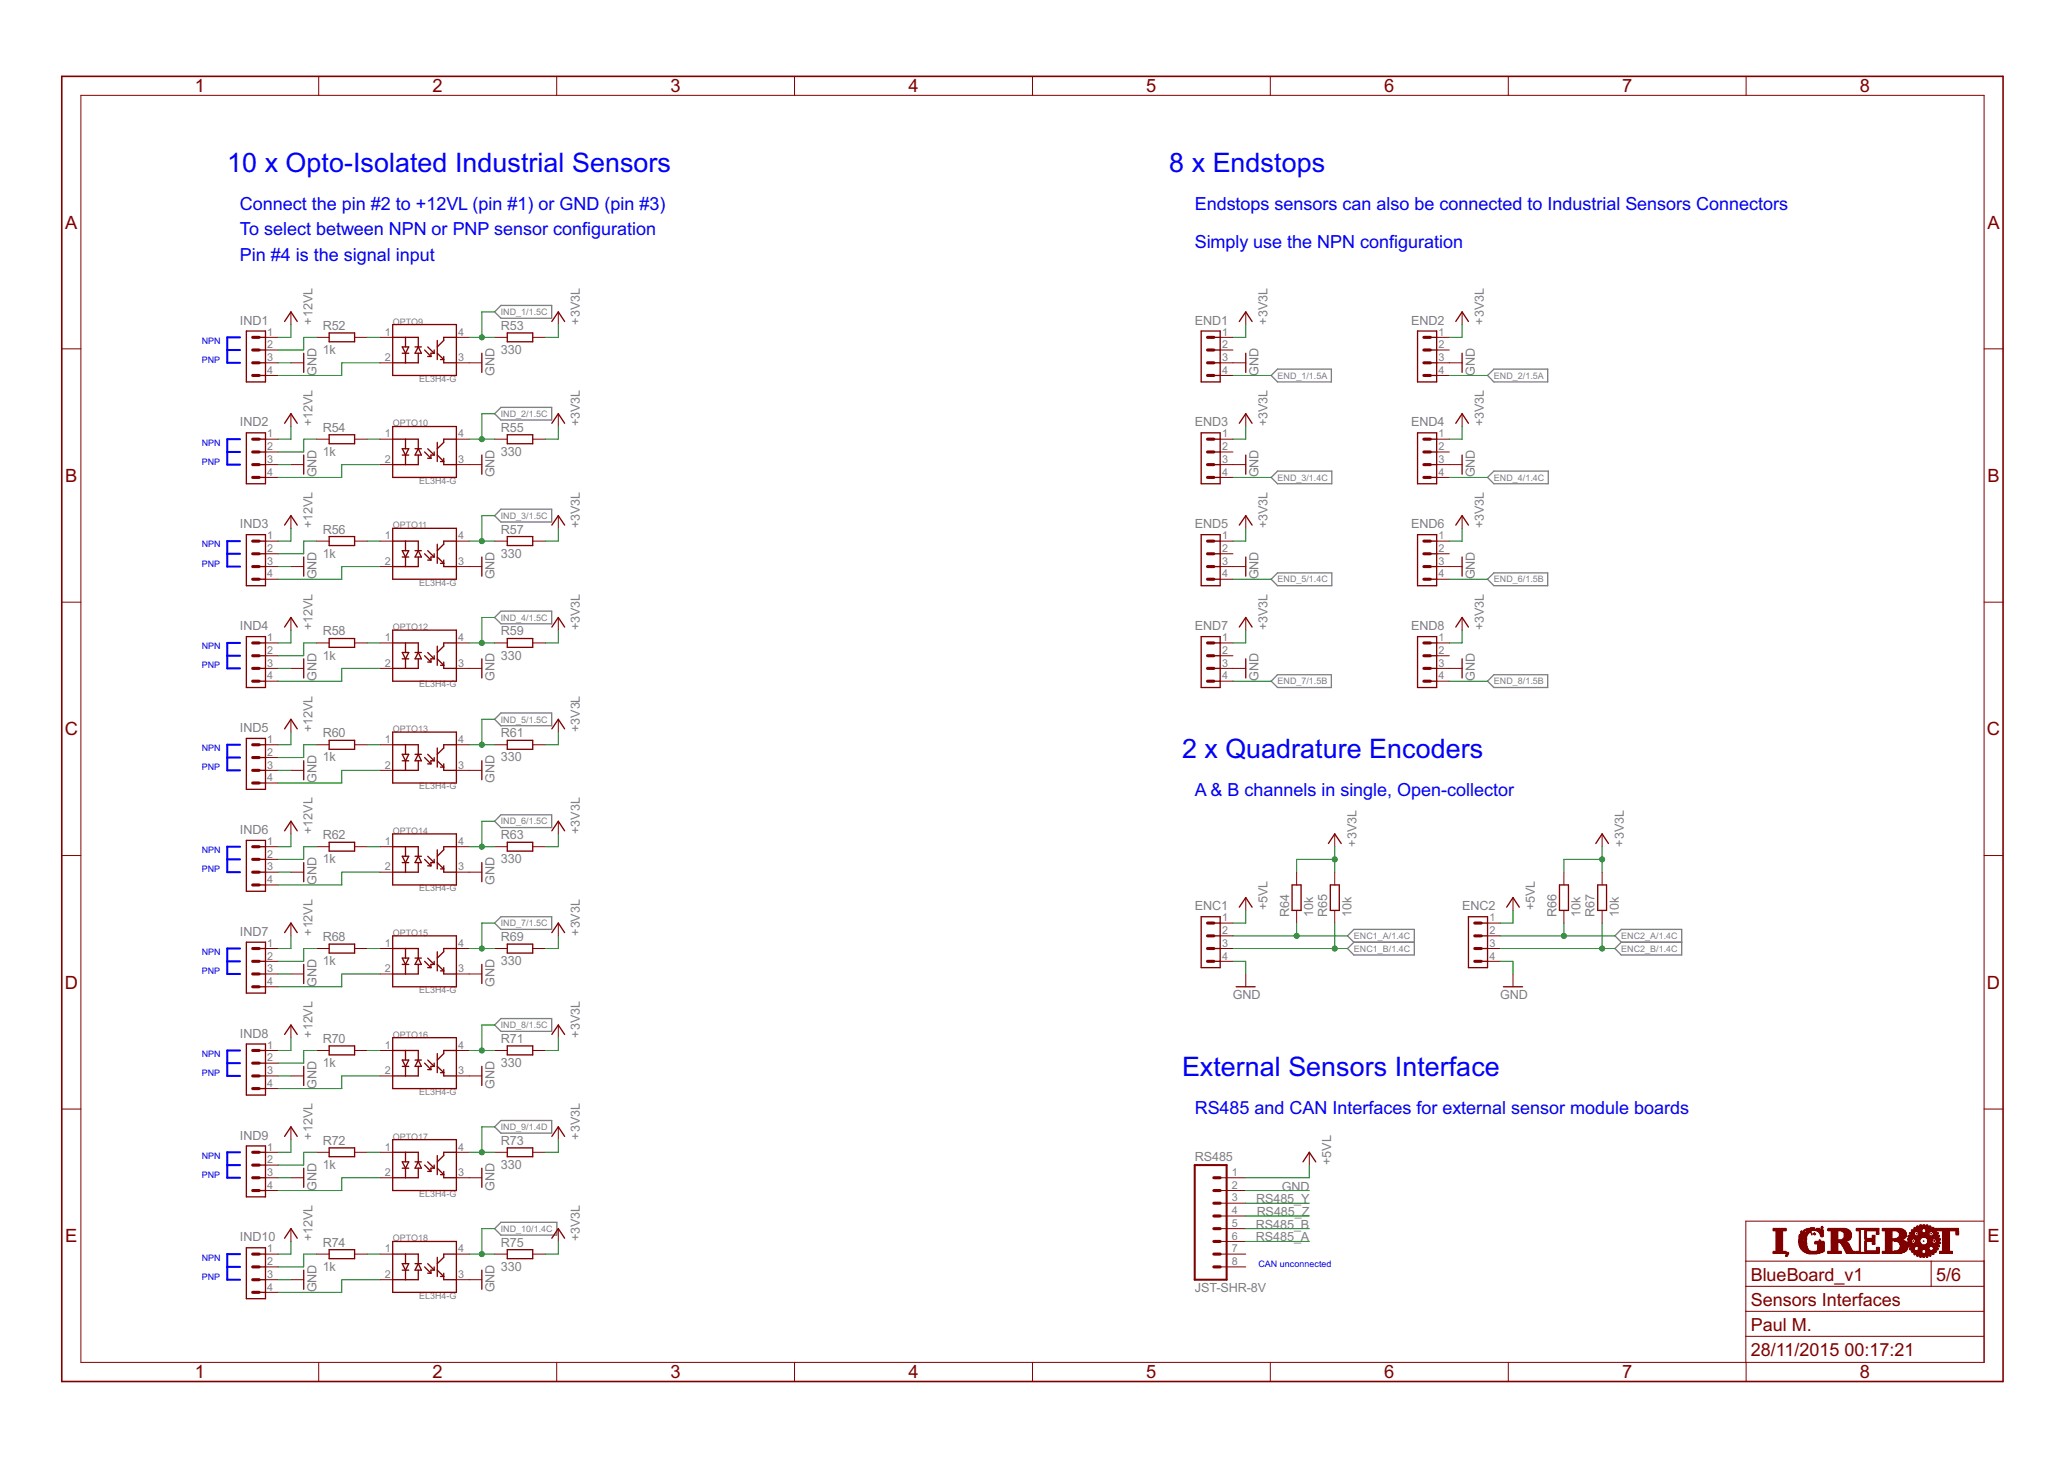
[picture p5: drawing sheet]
<svg xmlns="http://www.w3.org/2000/svg" width="297mm" height="210mm" viewBox="0 0 297 210" stroke-linecap="round" stroke-linejoin="round" font-family="sans-serif">
<defs><g id="words">
<g font-size="4.3" fill="#00f">
<text x="32.7" y="24.7">10 x Opto-Isolated Industrial Sensors</text>
<text x="168.3" y="24.7">8 x Endstops</text>
<text x="170.1" y="109">2 x Quadrature Encoders</text>
<text x="170.1" y="154.8">External Sensors Interface</text>
</g>
<g font-size="2.9" fill="#800000">
<text x="28" y="13.3">1</text>
<text x="62.3" y="13.3">2</text>
<text x="96.5" y="13.3">3</text>
<text x="130.7" y="13.3">4</text>
<text x="165" y="13.3">5</text>
<text x="199.2" y="13.3">6</text>
<text x="233.4" y="13.3">7</text>
<text x="267.7" y="13.3">8</text>
<text x="9.4" y="32.9">A</text>
<text x="286" y="32.9">A</text>
<text x="9.4" y="69.3">B</text>
<text x="286" y="69.3">B</text>
<text x="9.3" y="105.8">C</text>
<text x="286" y="105.8">C</text>
<text x="9.3" y="142.3">D</text>
<text x="286" y="142.3">D</text>
<text x="9.4" y="178.7">E</text>
<text x="286" y="178.7">E</text>
<text x="252" y="184.3">BlueBoard_v1</text>
<text x="278.6" y="184.3">5/6</text>
<text x="252" y="187.9">Sensors Interfaces</text>
<text x="252" y="191.5">Paul M.</text>
<text x="252" y="195.1">28/11/2015</text>
<text x="265.4" y="195.1">00:17:21</text>
<text x="28" y="198.3">1</text>
<text x="62.3" y="198.3">2</text>
<text x="96.5" y="198.3">3</text>
<text x="130.7" y="198.3">4</text>
<text x="165" y="198.3">5</text>
<text x="199.2" y="198.3">6</text>
<text x="233.4" y="198.3">7</text>
<text x="267.7" y="198.3">8</text>
</g>
<g font-size="2.9" fill="#00f">
<text x="34.5" y="30.2">Connect the pin #2 to +12VL (pin #1) or GND (pin #3)</text>
<text x="34.5" y="33.9">To select between NPN or PNP sensor configuration</text>
<text x="171.9" y="30.2">Endstops sensors can also be connected to Industrial Sensors Connectors</text>
<text x="171.9" y="35.7">Simply use the NPN configuration</text>
<text x="34.5" y="37.5">Pin #4 is the signal input</text>
<text x="171.9" y="114.5">A &amp; B channels in single, Open-collector</text>
<text x="171.9" y="160.3">RS485 and CAN Interfaces for external sensor module boards</text>
</g>
<g font-size="2" fill="#808080">
<text x="34.5" y="46.7">IND1</text>
<text x="45" y="46.7" transform="rotate(-90 45 46.7)">+12VL</text>
<text x="46.4" y="47.5">R52</text>
<text x="72.1" y="47.5">R53</text>
<text x="83.5" y="46.7" transform="rotate(-90 83.5 46.7)">+3V3L</text>
<text x="171.9" y="46.7">END1</text>
<text x="182.4" y="46.7" transform="rotate(-90 182.4 46.7)">+3V3L</text>
<text x="203.1" y="46.7">END2</text>
<text x="213.5" y="46.7" transform="rotate(-90 213.5 46.7)">+3V3L</text>
<text x="46.4" y="50.9">1k</text>
<text x="72.1" y="50.9">330</text>
<text x="45.5" y="54" transform="rotate(-90 45.5 54)">GND</text>
<text x="71.2" y="54" transform="rotate(-90 71.2 54)">GND</text>
<text x="181.1" y="54" transform="rotate(-90 181.1 54)">GND</text>
<text x="212.2" y="54" transform="rotate(-90 212.2 54)">GND</text>
<text x="34.5" y="61.4">IND2</text>
<text x="45" y="61.4" transform="rotate(-90 45 61.4)">+12VL</text>
<text x="46.4" y="65.6">1k</text>
<text x="46.4" y="62.1">R54</text>
<text x="72.1" y="65.6">330</text>
<text x="72.1" y="62.1">R55</text>
<text x="83.5" y="61.4" transform="rotate(-90 83.5 61.4)">+3V3L</text>
<text x="171.9" y="61.4">END3</text>
<text x="182.4" y="61.4" transform="rotate(-90 182.4 61.4)">+3V3L</text>
<text x="203.1" y="61.4">END4</text>
<text x="213.5" y="61.4" transform="rotate(-90 213.5 61.4)">+3V3L</text>
<text x="45.5" y="68.7" transform="rotate(-90 45.5 68.7)">GND</text>
<text x="71.2" y="68.7" transform="rotate(-90 71.2 68.7)">GND</text>
<text x="181.1" y="68.7" transform="rotate(-90 181.1 68.7)">GND</text>
<text x="212.2" y="68.7" transform="rotate(-90 212.2 68.7)">GND</text>
<text x="34.5" y="76">IND3</text>
<text x="45" y="76" transform="rotate(-90 45 76)">+12VL</text>
<text x="46.4" y="76.8">R56</text>
<text x="72.1" y="76.8">R57</text>
<text x="83.5" y="76" transform="rotate(-90 83.5 76)">+3V3L</text>
<text x="171.9" y="76">END5</text>
<text x="182.4" y="76" transform="rotate(-90 182.4 76)">+3V3L</text>
<text x="203.1" y="76">END6</text>
<text x="213.5" y="76" transform="rotate(-90 213.5 76)">+3V3L</text>
<text x="45.5" y="83.3" transform="rotate(-90 45.5 83.3)">GND</text>
<text x="46.4" y="80.2">1k</text>
<text x="71.2" y="83.3" transform="rotate(-90 71.2 83.3)">GND</text>
<text x="72.1" y="80.2">330</text>
<text x="181.1" y="83.3" transform="rotate(-90 181.1 83.3)">GND</text>
<text x="212.2" y="83.3" transform="rotate(-90 212.2 83.3)">GND</text>
<text x="34.5" y="90.7">IND4</text>
<text x="45" y="90.7" transform="rotate(-90 45 90.7)">+12VL</text>
<text x="46.4" y="94.9">1k</text>
<text x="46.4" y="91.4">R58</text>
<text x="72.1" y="94.9">330</text>
<text x="72.1" y="91.4">R59</text>
<text x="83.5" y="90.7" transform="rotate(-90 83.5 90.7)">+3V3L</text>
<text x="171.9" y="90.7">END7</text>
<text x="182.4" y="90.7" transform="rotate(-90 182.4 90.7)">+3V3L</text>
<text x="203.1" y="90.7">END8</text>
<text x="213.5" y="90.7" transform="rotate(-90 213.5 90.7)">+3V3L</text>
<text x="45.5" y="98" transform="rotate(-90 45.5 98)">GND</text>
<text x="71.2" y="98" transform="rotate(-90 71.2 98)">GND</text>
<text x="181.1" y="98" transform="rotate(-90 181.1 98)">GND</text>
<text x="212.2" y="98" transform="rotate(-90 212.2 98)">GND</text>
<text x="34.5" y="105.3">IND5</text>
<text x="45" y="105.3" transform="rotate(-90 45 105.3)">+12VL</text>
<text x="46.4" y="106.1">R60</text>
<text x="72.1" y="106.1">R61</text>
<text x="83.5" y="105.3" transform="rotate(-90 83.5 105.3)">+3V3L</text>
<text x="45.5" y="112.7" transform="rotate(-90 45.5 112.7)">GND</text>
<text x="46.4" y="109.5">1k</text>
<text x="71.2" y="112.7" transform="rotate(-90 71.2 112.7)">GND</text>
<text x="72.1" y="109.5">330</text>
<text x="34.5" y="120">IND6</text>
<text x="45" y="120" transform="rotate(-90 45 120)">+12VL</text>
<text x="83.5" y="120" transform="rotate(-90 83.5 120)">+3V3L</text>
<text x="46.4" y="124.2">1k</text>
<text x="46.4" y="120.7">R62</text>
<text x="72.1" y="124.2">330</text>
<text x="72.1" y="120.7">R63</text>
<text x="195.2" y="121.8" transform="rotate(-90 195.2 121.8)">+3V3L</text>
<text x="233.7" y="121.8" transform="rotate(-90 233.7 121.8)">+3V3L</text>
<text x="45.5" y="127.3" transform="rotate(-90 45.5 127.3)">GND</text>
<text x="71.2" y="127.3" transform="rotate(-90 71.2 127.3)">GND</text>
<text x="171.9" y="131">ENC1</text>
<text x="182.4" y="131" transform="rotate(-90 182.4 131)">+5VL</text>
<text x="185.5" y="131.9" transform="rotate(-90 185.5 131.9)">R64</text>
<text x="189" y="131.9" transform="rotate(-90 189 131.9)">10k</text>
<text x="191" y="131.9" transform="rotate(-90 191 131.9)">R65</text>
<text x="194.5" y="131.9" transform="rotate(-90 194.5 131.9)">10k</text>
<text x="210.4" y="131">ENC2</text>
<text x="220.9" y="131" transform="rotate(-90 220.9 131)">+5VL</text>
<text x="224" y="131.9" transform="rotate(-90 224 131.9)">R66</text>
<text x="227.5" y="131.9" transform="rotate(-90 227.5 131.9)">10k</text>
<text x="229.5" y="131.9" transform="rotate(-90 229.5 131.9)">R67</text>
<text x="233" y="131.9" transform="rotate(-90 233 131.9)">10k</text>
<text x="34.5" y="134.6">IND7</text>
<text x="45" y="134.6" transform="rotate(-90 45 134.6)">+12VL</text>
<text x="46.4" y="135.4">R68</text>
<text x="72.1" y="135.4">R69</text>
<text x="83.5" y="134.6" transform="rotate(-90 83.5 134.6)">+3V3L</text>
<text x="45.5" y="142" transform="rotate(-90 45.5 142)">GND</text>
<text x="46.4" y="138.8">1k</text>
<text x="71.2" y="142" transform="rotate(-90 71.2 142)">GND</text>
<text x="72.1" y="138.8">330</text>
<text x="177.4" y="143.8">GND</text>
<text x="215.9" y="143.8">GND</text>
<text x="34.5" y="149.3">IND8</text>
<text x="45" y="149.3" transform="rotate(-90 45 149.3)">+12VL</text>
<text x="83.5" y="149.3" transform="rotate(-90 83.5 149.3)">+3V3L</text>
<text x="46.4" y="153.5">1k</text>
<text x="46.4" y="150">R70</text>
<text x="72.1" y="153.5">330</text>
<text x="72.1" y="150">R71</text>
<text x="45.5" y="156.6" transform="rotate(-90 45.5 156.6)">GND</text>
<text x="71.2" y="156.6" transform="rotate(-90 71.2 156.6)">GND</text>
<text x="34.5" y="163.9">IND9</text>
<text x="45" y="163.9" transform="rotate(-90 45 163.9)">+12VL</text>
<text x="46.4" y="164.7">R72</text>
<text x="72.1" y="164.7">R73</text>
<text x="83.5" y="163.9" transform="rotate(-90 83.5 163.9)">+3V3L</text>
<text x="171.9" y="167.1">RS485</text>
<text x="191.6" y="167.6" transform="rotate(-90 191.6 167.6)">+5VL</text>
<text x="45.5" y="171.3" transform="rotate(-90 45.5 171.3)">GND</text>
<text x="46.4" y="168.2">1k</text>
<text x="71.2" y="171.3" transform="rotate(-90 71.2 171.3)">GND</text>
<text x="72.1" y="168.2">330</text>
<text x="180.8" y="173.1">RS485_Y</text>
<text x="184.5" y="171.3">GND</text>
<text x="34.5" y="178.6">IND10</text>
<text x="45" y="178.6" transform="rotate(-90 45 178.6)">+12VL</text>
<text x="46.4" y="179.4">R74</text>
<text x="72.1" y="179.4">R75</text>
<text x="83.5" y="178.6" transform="rotate(-90 83.5 178.6)">+3V3L</text>
<text x="180.7" y="178.6">RS485_A</text>
<text x="180.7" y="176.8">RS485_B</text>
<text x="180.9" y="174.9">RS485_Z</text>
<text x="45.5" y="185.9" transform="rotate(-90 45.5 185.9)">GND</text>
<text x="46.4" y="182.8">1k</text>
<text x="71.2" y="185.9" transform="rotate(-90 71.2 185.9)">GND</text>
<text x="72.1" y="182.8">330</text>
<text x="171.9" y="185.9">JST-SHR-8V</text>
</g>
<g font-size="1.7" fill="#808080">
<text x="38.5" y="48.3">1</text>
<text x="38.5" y="50.1">2</text>
<text x="38.5" y="51.9">3</text>
<text x="38.5" y="53.8">4</text>
<text x="55.4" y="48.3">1</text>
<text x="55.4" y="51.9">2</text>
<text x="65.9" y="48.3">4</text>
<text x="65.9" y="51.9">3</text>
<text x="175.9" y="48.3">1</text>
<text x="175.9" y="50.1">2</text>
<text x="175.9" y="51.9">3</text>
<text x="175.9" y="53.8">4</text>
<text x="207" y="48.3">1</text>
<text x="207" y="50.1">2</text>
<text x="207" y="51.9">3</text>
<text x="207" y="53.8">4</text>
<text x="38.5" y="62.9">1</text>
<text x="38.5" y="64.8">2</text>
<text x="55.4" y="62.9">1</text>
<text x="65.9" y="62.9">4</text>
<text x="175.9" y="62.9">1</text>
<text x="175.9" y="64.8">2</text>
<text x="207" y="62.9">1</text>
<text x="207" y="64.8">2</text>
<text x="38.5" y="66.6">3</text>
<text x="38.5" y="68.4">4</text>
<text x="55.4" y="66.6">2</text>
<text x="65.9" y="66.6">3</text>
<text x="175.9" y="66.6">3</text>
<text x="175.9" y="68.4">4</text>
<text x="207" y="66.6">3</text>
<text x="207" y="68.4">4</text>
<text x="38.5" y="77.6">1</text>
<text x="55.4" y="77.6">1</text>
<text x="65.9" y="77.6">4</text>
<text x="175.9" y="77.6">1</text>
<text x="207" y="77.6">1</text>
<text x="38.5" y="79.4">2</text>
<text x="38.5" y="81.3">3</text>
<text x="38.5" y="83.1">4</text>
<text x="55.4" y="81.3">2</text>
<text x="65.9" y="81.3">3</text>
<text x="175.9" y="79.4">2</text>
<text x="175.9" y="81.3">3</text>
<text x="175.9" y="83.1">4</text>
<text x="207" y="79.4">2</text>
<text x="207" y="81.3">3</text>
<text x="207" y="83.1">4</text>
<text x="38.5" y="92.2">1</text>
<text x="38.5" y="94.1">2</text>
<text x="38.5" y="95.9">3</text>
<text x="55.4" y="92.2">1</text>
<text x="55.4" y="95.9">2</text>
<text x="65.9" y="92.2">4</text>
<text x="65.9" y="95.9">3</text>
<text x="175.9" y="92.2">1</text>
<text x="175.9" y="94.1">2</text>
<text x="175.9" y="95.9">3</text>
<text x="207" y="92.2">1</text>
<text x="207" y="94.1">2</text>
<text x="207" y="95.9">3</text>
<text x="38.5" y="97.7">4</text>
<text x="175.9" y="97.7">4</text>
<text x="207" y="97.7">4</text>
<text x="38.5" y="106.9">1</text>
<text x="55.4" y="106.9">1</text>
<text x="65.9" y="106.9">4</text>
<text x="38.5" y="108.7">2</text>
<text x="38.5" y="110.6">3</text>
<text x="38.5" y="112.4">4</text>
<text x="55.4" y="110.6">2</text>
<text x="65.9" y="110.6">3</text>
<text x="38.5" y="121.6">1</text>
<text x="38.5" y="123.4">2</text>
<text x="38.5" y="125.2">3</text>
<text x="55.4" y="121.6">1</text>
<text x="55.4" y="125.2">2</text>
<text x="65.9" y="121.6">4</text>
<text x="65.9" y="125.2">3</text>
<text x="38.5" y="127.1">4</text>
<text x="38.5" y="136.2">1</text>
<text x="55.4" y="136.2">1</text>
<text x="65.9" y="136.2">4</text>
<text x="175.9" y="132.5">1</text>
<text x="175.9" y="134.4">2</text>
<text x="175.9" y="136.2">3</text>
<text x="214.3" y="132.5">1</text>
<text x="214.3" y="134.4">2</text>
<text x="214.3" y="136.2">3</text>
<text x="38.5" y="138">2</text>
<text x="38.5" y="139.9">3</text>
<text x="38.5" y="141.7">4</text>
<text x="55.4" y="139.9">2</text>
<text x="65.9" y="139.9">3</text>
<text x="175.9" y="138">4</text>
<text x="214.3" y="138">4</text>
<text x="38.5" y="150.9">1</text>
<text x="38.5" y="152.7">2</text>
<text x="38.5" y="154.5">3</text>
<text x="55.4" y="150.9">1</text>
<text x="55.4" y="154.5">2</text>
<text x="65.9" y="150.9">4</text>
<text x="65.9" y="154.5">3</text>
<text x="38.5" y="156.4">4</text>
<text x="38.5" y="165.5">1</text>
<text x="38.5" y="167.4">2</text>
<text x="55.4" y="165.5">1</text>
<text x="65.9" y="165.5">4</text>
<text x="38.5" y="169.2">3</text>
<text x="38.5" y="171">4</text>
<text x="55.4" y="169.2">2</text>
<text x="65.9" y="169.2">3</text>
<text x="177.3" y="169.2">1</text>
<text x="177.3" y="171">2</text>
<text x="177.3" y="172.9">3</text>
<text x="177.3" y="174.7">4</text>
<text x="177.3" y="176.5">5</text>
<text x="177.3" y="178.3">6</text>
<text x="38.5" y="180.2">1</text>
<text x="38.5" y="182">2</text>
<text x="38.5" y="183.8">3</text>
<text x="38.5" y="185.7">4</text>
<text x="55.4" y="180.2">1</text>
<text x="55.4" y="183.8">2</text>
<text x="65.9" y="180.2">4</text>
<text x="65.9" y="183.8">3</text>
<text x="177.3" y="180.2">7</text>
<text x="177.3" y="182">8</text>
</g>
<g font-size="1.4" fill="#808080">
<text x="56.5" y="46.7">OPTO9</text>
<text x="72.1" y="45.3">IND_1/1.5C</text>
<text x="60.3" y="54.9">EL3H4-G</text>
<text x="72.1" y="60">IND_2/1.5C</text>
<text x="183.9" y="54.5">END_1/1.5A</text>
<text x="215" y="54.5">END_2/1.5A</text>
<text x="56.5" y="61.4">OPTO10</text>
<text x="60.3" y="69.6">EL3H4-G</text>
<text x="183.9" y="69.1">END_3/1.4C</text>
<text x="215" y="69.1">END_4/1.4C</text>
<text x="56.5" y="76">OPTO11</text>
<text x="72.1" y="74.6">IND_3/1.5C</text>
<text x="183.9" y="83.8">END_5/1.4C</text>
<text x="215" y="83.8">END_6/1.5B</text>
<text x="60.3" y="84.2">EL3H4-G</text>
<text x="72.1" y="89.3">IND_4/1.5C</text>
<text x="56.5" y="90.7">OPTO12</text>
<text x="60.3" y="98.9">EL3H4-G</text>
<text x="183.9" y="98.5">END_7/1.5B</text>
<text x="215" y="98.5">END_8/1.5B</text>
<text x="56.5" y="105.3">OPTO13</text>
<text x="72.1" y="103.9">IND_5/1.5C</text>
<text x="60.3" y="113.6">EL3H4-G</text>
<text x="56.5" y="120">OPTO14</text>
<text x="72.1" y="118.6">IND_6/1.5C</text>
<text x="60.3" y="128.2">EL3H4-G</text>
<text x="56.5" y="134.6">OPTO15</text>
<text x="72.1" y="133.3">IND_7/1.5C</text>
<text x="194.8" y="135.1">ENC1_A/1.4C</text>
<text x="194.8" y="136.9">ENC1_B/1.4C</text>
<text x="233.3" y="135.1">ENC2_A/1.4C</text>
<text x="233.3" y="136.9">ENC2_B/1.4C</text>
<text x="60.3" y="142.9">EL3H4-G</text>
<text x="56.5" y="149.3">OPTO16</text>
<text x="72.1" y="147.9">IND_8/1.5C</text>
<text x="60.3" y="157.5">EL3H4-G</text>
<text x="56.5" y="163.9">OPTO17</text>
<text x="72.1" y="162.6">IND_9/1.4D</text>
<text x="60.3" y="172.2">EL3H4-G</text>
<text x="56.5" y="178.6">OPTO18</text>
<text x="72.1" y="177.2">IND_10/1.4C</text>
<text x="60.3" y="186.8">EL3H4-G</text>
</g>
<g font-size="1.4" fill="#00f">
<text x="29" y="49.4">NPN</text>
<text x="29" y="52.2">PNP</text>
<text x="29" y="64.1">NPN</text>
<text x="29" y="66.9">PNP</text>
<text x="29" y="78.8">NPN</text>
<text x="29" y="81.5">PNP</text>
<text x="29" y="93.4">NPN</text>
<text x="29" y="96.2">PNP</text>
<text x="29" y="108.1">NPN</text>
<text x="29" y="110.8">PNP</text>
<text x="29" y="122.7">NPN</text>
<text x="29" y="125.5">PNP</text>
<text x="29" y="137.4">NPN</text>
<text x="29" y="140.1">PNP</text>
<text x="29" y="152">NPN</text>
<text x="29" y="154.8">PNP</text>
<text x="29" y="166.7">NPN</text>
<text x="29" y="169.4">PNP</text>
<text x="29" y="181.3">NPN</text>
<text x="29" y="184.1">PNP</text>
<text x="181.1" y="182.3">CAN unconnected</text>
</g>
</g></defs>
<g fill="none" stroke="#00f" stroke-width=".3">
<path d="M32.7 50.4h1.8M34.5 48.5h-1.8v3.7h1.8M32.7 65h1.8M32.7 79.7h1.8M34.5 63.2h-1.8v3.6h1.8M34.5 77.9h-1.8v3.6h1.8M32.7 94.3h1.8M34.5 92.5h-1.8v3.7h1.8M32.7 109h1.8M34.5 107.1h-1.8v3.7h1.8M32.7 123.6h1.8M32.7 138.3h1.8"/>
<path d="M34.5 121.8h-1.8v3.7h1.8M34.5 136.5h-1.8v3.6h1.8M32.7 153h1.8M34.5 151.1h-1.8v3.7h1.8M32.7 167.6h1.8M34.5 165.8h-1.8v3.6h1.8M32.7 182.3h1.8M34.5 180.4h-1.8v3.7h1.8"/>
</g>
<g fill="none" stroke="#808080" stroke-width=".19">
<path d="M71.2 59.5l.9-.9h7.3v1.8h-7.3zM72.1 43.9h7.3v1.9h-7.3l-.9-.9zM182.9 54l1-.9h7.7v1.8h-7.7zM215 53.1h7.7v1.8h-7.7l-.9-.9zM72.1 73.3h7.3v1.8h-7.3l-.9-.9zM182.9 68.7l1-.9h7.8v1.8h-7.8zM214.1 68.7l.9-.9h7.8v1.8h-7.8zM71.2 88.8l.9-.9h7.3v1.8h-7.3zM182.9 83.3l1-.9h7.8v1.9h-7.8zM183.9 97.1h7.7v1.8h-7.7l-1-.9zM214.1 83.3l.9-.9h7.7v1.9h-7.7zM215 97.1h7.7v1.8h-7.7l-.9-.9z"/>
<path d="M71.2 103.5l.9-.9h7.3v1.8h-7.3zM72.1 117.2h7.3v1.9h-7.3l-.9-.9zM71.2 132.8l.9-.9h7.3v1.8h-7.3zM194.8 133.7h8.7v3.7h-8.7l-.9-.9 .9-.9-.9-1zM194.8 135.6h8.7M233.3 133.7h8.7v3.7h-8.7l-.9-.9 .9-.9-.9-1zM233.3 135.6h8.7M72.1 146.5h7.3v1.9h-7.3l-.9-.9zM72.1 161.2h7.3v1.8h-7.3l-.9-.9zM72.1 175.9h8v1.8h-8l-.9-.9z"/>
</g>
<path d="M8.9 11h279.4v187.8h-279.4z" fill="none" stroke="#800000" stroke-width=".23"/>
<g fill="none" stroke="#800000" stroke-width=".14">
<path d="M11.6 13.7h273.9v182.3h-273.9zM45.9 11v2.7M80.1 11v2.7M114.3 11v2.7M148.6 11v2.7M182.8 11v2.7M217.1 11v2.7M251.3 11v2.7M8.9 50.2h2.7M38.2 48.5h1.8M38.2 50.4h1.8M38.2 52.2h1.8"/>
<path d="M38.2 54h1.8M41.9 52.2h1.8M41.9 44.9v1.8M41.9 59.5v1.9M45.5 48.5h1.9M51 48.5h1.9M54.7 48.5h1.8M54.7 52.2h1.8M65.7 48.5h1.8M65.7 52.2h3.6M71.2 48.5h1.8M76.7 48.5h1.8"/>
<path d="M80.3 44.9v1.8M80.3 59.5v1.9M175.6 48.5h1.8M175.6 50.4h1.8M175.6 52.2h3.7M175.6 54h1.8M179.3 44.9v1.8M179.3 59.5v1.9M206.8 48.5h1.8M206.8 50.4h1.8M206.8 52.2h3.6M206.8 54h1.8"/>
<path d="M210.4 44.9v1.8M210.4 59.5v1.9M285.5 50.2h2.8M38.2 63.2h1.8M38.2 65h1.8M38.2 66.8h1.8M38.2 68.7h1.8M38.2 77.9h1.8M38.2 79.7h1.8M41.9 74.2v1.8M41.9 66.8h1.8M45.5 63.2h1.9"/>
<path d="M45.5 77.9h1.9M51 63.2h1.9M51 77.9h1.9M54.7 63.2h1.8M54.7 66.8h1.8M54.7 77.9h1.8M65.7 63.2h1.8M65.7 66.8h3.6M65.7 77.9h1.8M71.2 63.2h1.8M71.2 77.9h1.8M76.7 63.2h1.8"/>
<path d="M76.7 77.9h1.8M80.3 74.2v1.8M175.6 63.2h1.8M175.6 65h1.8M175.6 66.8h3.7M175.6 68.7h1.8M175.6 77.9h1.8M175.6 79.7h1.8M179.3 74.2v1.8M206.8 63.2h1.8M206.8 65h1.8M206.8 66.8h3.6"/>
<path d="M206.8 68.7h1.8M206.8 77.9h1.8M206.8 79.7h1.8M210.4 74.2v1.8M8.9 86.6h2.7M38.2 81.5h1.8M38.2 83.3h1.8M38.2 92.5h1.8M38.2 94.3h1.8M38.2 96.2h1.8M38.2 98h1.8M41.9 88.8v1.9"/>
<path d="M41.9 81.5h1.8M41.9 96.2h1.8M45.5 92.5h1.9M51 92.5h1.9M54.7 81.5h1.8M54.7 92.5h1.8M54.7 96.2h1.8M65.7 81.5h3.6M65.7 92.5h1.8M65.7 96.2h3.6M71.2 92.5h1.8M76.7 92.5h1.8"/>
<path d="M80.3 88.8v1.9M175.6 81.5h3.7M175.6 83.3h1.8M175.6 92.5h1.8M175.6 94.3h1.8M175.6 96.2h3.7M175.6 98h1.8M179.3 88.8v1.9M206.8 81.5h3.6M206.8 83.3h1.8M206.8 92.5h1.8M206.8 94.3h1.8"/>
<path d="M206.8 96.2h3.6M206.8 98h1.8M210.4 88.8v1.9M285.5 86.6h2.8M38.2 107.1h1.8M38.2 109h1.8M38.2 110.8h1.8M38.2 112.6h1.8M41.9 103.5v1.8M41.9 118.2v1.8M41.9 110.8h1.8M45.5 107.1h1.9"/>
<path d="M51 107.1h1.9M54.7 107.1h1.8M54.7 110.8h1.8M65.7 107.1h1.8M65.7 110.8h3.6M71.2 107.1h1.8M76.7 107.1h1.8M80.3 103.5v1.8M80.3 118.2v1.8M192.1 120v1.8M230.6 120v1.8M8.9 123.1h2.7"/>
<path d="M38.2 121.8h1.8M38.2 123.6h1.8M38.2 125.5h1.8M38.2 127.3h1.8M38.2 136.5h1.8M38.2 138.3h1.8M41.9 132.8v1.8M41.9 125.5h1.8M45.5 121.8h1.9M45.5 136.5h1.9M51 121.8h1.9M51 136.5h1.9"/>
<path d="M54.7 121.8h1.8M54.7 125.5h1.8M54.7 136.5h1.8M65.7 121.8h1.8M65.7 125.5h3.6M65.7 136.5h1.8M71.2 121.8h1.8M71.2 136.5h1.8M76.7 121.8h1.8M76.7 136.5h1.8M80.3 132.8v1.8M175.6 136.5h1.8"/>
<path d="M175.6 138.3h1.8M175.6 132.8h1.8M175.6 134.6h1.8M179.3 129.1v1.9M186.6 125.5v1.8M186.6 131v1.8M192.1 125.5v1.8M192.1 131v1.8M214.1 136.5h1.8M214.1 138.3h1.8M214.1 132.8h1.8M214.1 134.6h1.8"/>
<path d="M217.7 129.1v1.9M225.1 125.5v1.8M225.1 131v1.8M230.6 125.5v1.8M230.6 131v1.8M285.5 123.1h2.8M8.9 159.6h2.7M38.2 140.1h1.8M38.2 142h1.8M38.2 151.1h1.8M38.2 153h1.8M38.2 154.8h1.8"/>
<path d="M38.2 156.6h1.8M41.9 147.5v1.8M41.9 140.1h1.8M41.9 154.8h1.8M45.5 151.1h1.9M51 151.1h1.9M54.7 140.1h1.8M54.7 151.1h1.8M54.7 154.8h1.8M65.7 140.1h3.6M65.7 151.1h1.8M65.7 154.8h3.6"/>
<path d="M71.2 151.1h1.8M76.7 151.1h1.8M80.3 147.5v1.8M179.3 140.1v1.9M217.7 140.1v1.9M285.5 159.6h2.8M38.2 165.8h1.8M38.2 167.6h1.8M38.2 169.4h1.8M38.2 171.3h1.8M41.9 162.1v1.9M41.9 176.8v1.8"/>
<path d="M41.9 169.4h1.8M45.5 165.8h1.9M51 165.8h1.9M54.7 165.8h1.8M54.7 169.4h1.8M65.7 165.8h1.8M65.7 169.4h3.6M71.2 165.8h1.8M76.7 165.8h1.8M80.3 162.1v1.9M80.3 176.8v1.8M175.6 169.4h3.7"/>
<path d="M175.6 171.3h3.7M175.6 173.1h3.7M175.6 174.9h3.7M175.6 176.8h3.7M175.6 178.6h3.7M188.4 165.8v1.8M285.5 175.7h-34.3v20.3M38.2 180.4h1.8M38.2 182.3h1.8M38.2 184.1h1.8M38.2 185.9h1.8M41.9 184.1h1.8"/>
<path d="M45.5 180.4h1.9M45.9 196v2.8M51 180.4h1.9M54.7 180.4h1.8M54.7 184.1h1.8M65.7 180.4h1.8M65.7 184.1h3.6M71.2 180.4h1.8M76.7 180.4h1.8M80.1 196v2.8M114.3 196v2.8M148.6 196v2.8"/>
<path d="M175.6 180.4h3.7M175.6 182.3h3.7M182.8 196v2.8M217.1 196v2.8M251.2 181.4h34.3M251.2 192.3h34.3M251.2 188.7h34.3M251.2 185.1h34.3M251.3 196v2.8M277.9 181.4v3.7"/>
</g>
<g fill="none" stroke="#800000" stroke-width=".19">
<path d="M35.5 47.6h2.7v7.3h-2.7zM37.3 48.5h.9M37.3 50.4h.9M37.3 52.2h.9M37.3 54h.9M41 46.2l.9-1.3 .9 1.3M43.7 50.8v2.8M47.4 47.9h3.6v1.3h-3.6zM56.5 48.5h3.7v1.4M56.5 46.7h9.2v7.3h-9.2zM57.9 49.9h.9l-.4 .9zM57.9 50.8h.9"/>
<path d="M58.4 48.5v1.4M58.4 50.8v1.4M59.7 49.9h.9M60.2 50.8v1.4h-3.7M60.2 49.9l.4 .9h-.9zM61.1 50.4l.9 .9M61.6 49.9l.9 .9M61.6 51.3h.4M62.5 50.8h-.5v.5M62.5 50.4v.4M62.9 50.8l1 .9h-.5M62.9 49v2.7"/>
<path d="M63.9 51.3v.9h1.8M65.7 48.5h-1.8v.5l-1 .9M69.3 50.8v2.8M73 47.9h3.7v1.3h-3.7zM79.4 46.2l.9-1.3 1 1.3M172.9 47.6h2.7v7.3h-2.7zM174.7 48.5h.9M174.7 50.4h.9M174.7 52.2h.9M174.7 54h.9M178.4 46.2l.9-1.3 .9 1.3M179.3 50.8v2.8"/>
<path d="M204 47.6h2.8v7.3h-2.8zM205.8 48.5h1M205.8 50.4h1M205.8 52.2h1M205.8 54h1M209.5 46.2l.9-1.3 .9 1.3M210.4 50.8v2.8M35.5 62.3h2.7v7.3h-2.7zM35.5 76.9h2.7v7.4h-2.7zM37.3 63.2h.9M37.3 65h.9M37.3 66.8h.9"/>
<path d="M37.3 68.7h.9M37.3 77.9h.9M37.3 79.7h.9M41 60.9l.9-1.4 .9 1.4M41 75.5l.9-1.3 .9 1.3M43.7 65.5v2.7M47.4 62.5h3.6v1.3h-3.6zM47.4 77.2h3.6v1.3h-3.6zM56.5 61.4h9.2v7.3h-9.2zM56.5 76h9.2v7.3h-9.2zM56.5 63.2h3.7v1.4M56.5 77.9h3.7v1.3"/>
<path d="M57.9 64.6h.9l-.4 .9zM57.9 65.5h.9M57.9 79.2h.9l-.4 .9zM58.4 63.2v1.4M58.4 65.5v1.3M58.4 77.9v1.3M59.7 64.6h.9M59.7 79.2h.9M60.2 65.5v1.3h-3.7M60.2 64.6l.4 .9h-.9zM60.2 79.2l.4 .9h-.9zM61.1 65l.9 .9"/>
<path d="M61.1 79.7l.9 .9M61.6 64.6l.9 .9M61.6 65.9h.4M61.6 79.2l.9 .9M62.5 65v.5M62.5 79.7v.4M62.5 65.5h-.5v.4M62.9 63.6v2.8M62.9 78.3v2.7M62.9 65.5l1 .9h-.5M63.9 65.9v.9h1.8M65.7 63.2h-1.8v.4l-1 1"/>
<path d="M65.7 77.9h-1.8v.4l-1 .9M69.3 65.5v2.7M73 62.5h3.7v1.3h-3.7zM73 77.2h3.7v1.3h-3.7zM79.4 60.9l.9-1.4 1 1.4M79.4 75.5l.9-1.3 1 1.3M172.9 62.3h2.7v7.3h-2.7zM172.9 76.9h2.7v7.4h-2.7zM174.7 63.2h.9M174.7 65h.9M174.7 66.8h.9M174.7 68.7h.9"/>
<path d="M174.7 77.9h.9M174.7 79.7h.9M178.4 60.9l.9-1.4 .9 1.4M178.4 75.5l.9-1.3 .9 1.3M179.3 65.5v2.7M204 62.3h2.8v7.3h-2.8zM204 76.9h2.8v7.4h-2.8zM205.8 63.2h1M205.8 65h1M205.8 66.8h1M205.8 68.7h1M205.8 77.9h1"/>
<path d="M205.8 79.7h1M209.5 60.9l.9-1.4 .9 1.4M209.5 75.5l.9-1.3 .9 1.3M210.4 65.5v2.7M35.5 91.6h2.7v7.3h-2.7zM37.3 81.5h.9M37.3 83.3h.9M37.3 92.5h.9M37.3 94.3h.9M37.3 96.2h.9M37.3 98h.9M41 90.2l.9-1.4 .9 1.4"/>
<path d="M43.7 80.1v2.8M43.7 94.8v2.7M47.4 91.9h3.6v1.2h-3.6zM56.5 90.7h9.2v7.3h-9.2zM56.5 92.5h3.7v1.4M57.9 80.1h.9M57.9 93.9h.9l-.4 .9zM57.9 94.8h.9M58.4 80.1v1.4M58.4 92.5v1.4M58.4 94.8v1.4M59.7 93.9h.9"/>
<path d="M60.2 80.1v1.4h-3.7M60.2 94.8v1.4h-3.7M60.2 93.9l.4 .9h-.9zM61.1 94.3l.9 .9M61.6 80.6h.4M61.6 93.9l.9 .9M61.6 95.2h.4M62.5 94.3v.5M62.5 80.1h-.5v.5M62.5 94.8h-.5v.4M62.9 93v2.7M62.9 80.1l1 .9h-.5"/>
<path d="M62.9 94.8l1 .9h-.5M63.9 80.6v.9h1.8M63.9 95.2v1h1.8M65.7 92.5h-1.8v.5l-1 .9M69.3 80.1v2.8M69.3 94.8v2.7M73 91.9h3.7v1.2h-3.7zM79.4 90.2l.9-1.4 1 1.4M172.9 91.6h2.7v7.3h-2.7zM174.7 81.5h.9M174.7 83.3h.9M174.7 92.5h.9"/>
<path d="M174.7 94.3h.9M174.7 96.2h.9M174.7 98h.9M178.4 90.2l.9-1.4 .9 1.4M179.3 80.1v2.8M179.3 94.8v2.7M204 91.6h2.8v7.3h-2.8zM205.8 81.5h1M205.8 83.3h1M205.8 92.5h1M205.8 94.3h1M205.8 96.2h1"/>
<path d="M205.8 98h1M209.5 90.2l.9-1.4 .9 1.4M210.4 80.1v2.8M210.4 94.8v2.7M35.5 106.2h2.7v7.4h-2.7zM37.3 107.1h.9M37.3 109h.9M37.3 110.8h.9M37.3 112.6h.9M41 104.9l.9-1.4 .9 1.4M41 119.5l.9-1.3 .9 1.3M43.7 109.5v2.7"/>
<path d="M47.4 106.5h3.6v1.3h-3.6zM56.5 105.3h9.2v7.3h-9.2zM56.5 120h9.2v7.3h-9.2zM56.5 107.1h3.7v1.4M57.9 108.5h.9l-.4 1zM57.9 109.5h.9M58.4 107.1v1.4M58.4 109.5v1.3M59.7 108.5h.9M60.2 109.5v1.3h-3.7M60.2 108.5l.4 1h-.9zM61.1 109l.9 .9"/>
<path d="M61.6 108.5l.9 1M61.6 109.9h.4M62.5 109v.5M62.5 109.5h-.5v.4M62.9 107.6v2.8M62.9 109.5l1 .9h-.5M63.9 109.9v.9h1.8M65.7 107.1h-1.8v.5l-1 .9M69.3 109.5v2.7M73 106.5h3.7v1.3h-3.7zM79.4 104.9l.9-1.4 1 1.4M79.4 119.5l.9-1.3 1 1.3"/>
<path d="M35.5 120.9h2.7v7.3h-2.7zM35.5 135.6h2.7v7.3h-2.7zM37.3 121.8h.9M37.3 123.6h.9M37.3 125.5h.9M37.3 127.3h.9M37.3 136.5h.9M37.3 138.3h.9M41 134.2l.9-1.4 .9 1.4M43.7 124.1v2.8M43.7 138.7v2.8M47.4 121.2h3.6v1.2h-3.6z"/>
<path d="M47.4 135.8h3.6v1.3h-3.6zM56.5 134.6h9.2v7.4h-9.2zM56.5 121.8h3.7v1.4M56.5 136.5h3.7v1.3M57.9 123.2h.9l-.4 .9zM57.9 124.1h.9M57.9 137.8h.9l-.4 .9zM57.9 138.7h.9M58.4 121.8v1.4M58.4 124.1v1.4M58.4 136.5v1.3M58.4 138.7v1.4"/>
<path d="M59.7 123.2h.9M59.7 137.8h.9M60.2 124.1v1.4h-3.7M60.2 138.7v1.4h-3.7M60.2 123.2l.4 .9h-.9zM60.2 137.8l.4 .9h-.9zM61.1 123.6l.9 1M61.1 138.3l.9 .9M61.6 123.2l.9 .9M61.6 124.6h.4M61.6 137.8l.9 .9M61.6 139.2h.4"/>
<path d="M62.5 123.6v.5M62.5 138.3v.4M62.5 124.1h-.5v.5M62.5 138.7h-.5v.5M62.9 122.3v2.7M62.9 136.9v2.8M62.9 124.1l1 .9h-.5M62.9 138.7l1 1h-.5M63.9 124.6v.9h1.8M63.9 139.2v.9h1.8M65.7 121.8h-1.8v.5l-1 .9M65.7 136.5h-1.8v.4l-1 .9"/>
<path d="M69.3 124.1v2.8M69.3 138.7v2.8M73 121.2h3.7v1.2h-3.7zM73 135.8h3.7v1.3h-3.7zM79.4 134.2l.9-1.4 1 1.4M172.9 131.9h2.7v7.3h-2.7zM174.7 136.5h.9M174.7 138.3h.9M174.7 134.6h.9M174.7 132.8h.9M178.4 130.5l.9-1.4 .9 1.4M185.9 127.3h1.3v3.7h-1.3z"/>
<path d="M191.2 121.3l.9-1.3 .9 1.3M191.5 127.3h1.2v3.7h-1.2zM211.3 131.9h2.8v7.3h-2.8zM213.2 136.5h.9M213.2 138.3h.9M213.2 134.6h.9M213.2 132.8h.9M216.8 130.5l.9-1.4 1 1.4M224.4 127.3h1.3v3.7h-1.3zM229.7 121.3l.9-1.3 .9 1.3M229.9 127.3h1.3v3.7h-1.3zM35.5 150.2h2.7v7.3h-2.7z"/>
<path d="M37.3 140.1h.9M37.3 142h.9M37.3 151.1h.9M37.3 153h.9M37.3 154.8h.9M37.3 156.6h.9M41 148.8l.9-1.3 .9 1.3M43.7 153.4v2.8M47.4 150.5h3.6v1.3h-3.6zM56.5 149.3h9.2v7.3h-9.2zM56.5 151.1h3.7v1.4M57.9 152.5h.9l-.4 .9z"/>
<path d="M57.9 153.4h.9M58.4 151.1v1.4M58.4 153.4v1.4M59.7 152.5h.9M60.2 153.4v1.4h-3.7M60.2 152.5l.4 .9h-.9zM61.1 153l.9 .9M61.6 152.5l.9 .9M61.6 153.9h.4M62.5 153v.4M62.5 153.4h-.5v.5M62.9 151.6v2.7"/>
<path d="M62.9 153.4l1 .9h-.5M63.9 153.9v.9h1.8M65.7 151.1h-1.8v.5l-1 .9M69.3 153.4v2.8M73 150.5h3.7v1.3h-3.7zM79.4 148.8l.9-1.3 1 1.3M177.9 142h2.7M216.4 142h2.7M35.5 164.9h2.7v7.3h-2.7zM35.5 179.5h2.7v7.3h-2.7zM37.3 165.8h.9M37.3 167.6h.9"/>
<path d="M37.3 169.4h.9M37.3 171.3h.9M41 163.5l.9-1.4 .9 1.4M41 178.1l.9-1.3 .9 1.3M43.7 168.1v2.7M47.4 165.1h3.6v1.3h-3.6zM47.4 179.8h3.6v1.3h-3.6zM56.5 164h9.2v7.3h-9.2zM56.5 178.6h9.2v7.3h-9.2zM56.5 165.8h3.7v1.4M57.9 167.2h.9l-.4 .9zM57.9 168.1h.9"/>
<path d="M58.4 165.8v1.4M58.4 168.1v1.3M59.7 167.2h.9M60.2 168.1v1.3h-3.7M60.2 167.2l.4 .9h-.9zM61.1 167.6l.9 .9M61.6 167.2l.9 .9M61.6 168.5h.4M62.5 167.6v.5M62.5 168.1h-.5v.4M62.9 166.2v2.8M62.9 168.1l1 .9h-.5"/>
<path d="M63.9 168.5v.9h1.8M65.7 165.8h-1.8v.4l-1 1M69.3 168.1v2.7M73 165.1h3.7v1.3h-3.7zM73 179.8h3.7v1.3h-3.7zM79.4 163.5l.9-1.4 1 1.4M79.4 178.1l.9-1.3 1 1.3M187.5 167.2l.9-1.4 1 1.4M37.3 180.4h.9M37.3 182.3h.9M37.3 184.1h.9M37.3 185.9h.9"/>
<path d="M43.7 182.7v2.8M56.5 180.4h3.7v1.4M57.9 181.8h.9l-.4 .9zM57.9 182.7h.9M58.4 180.4v1.4M58.4 182.7v1.4M59.7 181.8h.9M60.2 182.7v1.4h-3.7M60.2 181.8l.4 .9h-.9zM61.1 182.3l.9 .9M61.6 181.8l.9 .9M61.6 183.2h.4"/>
<path d="M62.5 182.3v.4M62.5 182.7h-.5v.5M62.9 180.9v2.7M62.9 182.7l1 .9h-.5M63.9 183.2v.9h1.8M65.7 180.4h-1.8v.5l-1 .9M69.3 182.7v2.8"/>
</g>
<g fill="none" stroke="#800000" stroke-width=".44">
<path d="M36.4 48.5h.9M36.4 50.4h.9M36.4 52.2h.9M36.4 54h.9M173.8 48.5h.9M173.8 50.4h.9M173.8 52.2h.9M173.8 54h.9M204.9 48.5h.9M204.9 50.4h.9M204.9 52.2h.9M204.9 54h.9"/>
<path d="M36.4 63.2h.9M36.4 65h.9M36.4 66.8h.9M36.4 68.7h.9M36.4 77.9h.9M36.4 79.7h.9M173.8 63.2h.9M173.8 65h.9M173.8 66.8h.9M173.8 68.7h.9M173.8 77.9h.9M173.8 79.7h.9"/>
<path d="M204.9 63.2h.9M204.9 65h.9M204.9 66.8h.9M204.9 68.7h.9M204.9 77.9h.9M204.9 79.7h.9M36.4 81.5h.9M36.4 83.3h.9M36.4 92.5h.9M36.4 94.3h.9M36.4 96.2h.9M36.4 98h.9"/>
<path d="M173.8 81.5h.9M173.8 83.3h.9M173.8 92.5h.9M173.8 94.3h.9M173.8 96.2h.9M173.8 98h.9M204.9 81.5h.9M204.9 83.3h.9M204.9 92.5h.9M204.9 94.3h.9M204.9 96.2h.9M204.9 98h.9"/>
<path d="M36.4 107.1h.9M36.4 109h.9M36.4 110.8h.9M36.4 112.6h.9M36.4 121.8h.9M36.4 123.6h.9M36.4 125.5h.9M36.4 127.3h.9M36.4 136.5h.9M36.4 138.3h.9M173.8 136.5h.9M173.8 138.3h.9"/>
<path d="M173.8 132.8h.9M173.8 134.6h.9M212.2 136.5h1M212.2 138.3h1M212.2 132.8h1M212.2 134.6h1M36.4 140.1h.9M36.4 142h.9M36.4 151.1h.9M36.4 153h.9M36.4 154.8h.9M36.4 156.6h.9"/>
<path d="M36.4 165.8h.9M36.4 167.6h.9M36.4 169.4h.9M36.4 171.3h.9M174.7 169.4h.9M174.7 171.3h.9M174.7 173.1h.9M174.7 176.8h.9M174.7 174.9h.9M174.7 178.6h.9M36.4 180.4h.9M36.4 182.3h.9"/>
<path d="M36.4 184.1h.9M36.4 185.9h.9M174.7 180.4h.9M174.7 182.3h.9"/>
</g>
<path d="M171.9 167.6h4.6v16.5h-4.6z" fill="none" stroke="#800000" stroke-width=".3"/>
<g fill="none" stroke="#008000" stroke-width=".14">
<path d="M40 52.2h1.9M41.9 46.7v1.8h-1.9M45.5 48.5h-1.8v1.9h-3.7M52.9 48.5h1.8M54.7 52.2h-5.5v1.8h-9.2M67.5 48.5h3.7M71.2 44.9h-1.9v3.6M71.2 59.5h-1.9v3.7M80.3 46.7v1.8h-1.8M177.4 54h5.5M179.3 46.7v1.8h-1.9M208.6 54h5.5"/>
<path d="M210.4 46.7v1.8h-1.8M40 66.8h1.9M41.9 61.4v1.8h-1.9M41.9 76v1.9h-1.9M45.5 63.2h-1.8v1.8h-3.7M45.5 77.9h-1.8v1.8h-3.7M52.9 63.2h1.8M52.9 77.9h1.8M54.7 66.8h-5.5v1.9h-9.2M67.5 63.2h3.7M67.5 77.9h3.7M71.2 74.2h-1.9v3.7"/>
<path d="M80.3 61.4v1.8h-1.8M80.3 76v1.9h-1.8M177.4 68.7h5.5M179.3 61.4v1.8h-1.9M179.3 76v1.9h-1.9M208.6 68.7h5.5M210.4 61.4v1.8h-1.8M210.4 76v1.9h-1.8M40 81.5h1.9M40 96.2h1.9M41.9 90.7v1.8h-1.9M45.5 92.5h-1.8v1.8h-3.7"/>
<path d="M52.9 92.5h1.8M54.7 81.5h-5.5v1.8h-9.2M54.7 96.2h-5.5v1.8h-9.2M67.5 92.5h3.7M71.2 88.8h-1.9v3.7M80.3 90.7v1.8h-1.8M177.4 83.3h5.5M177.4 98h5.5M179.3 90.7v1.8h-1.9M208.6 83.3h5.5M208.6 98h5.5M210.4 90.7v1.8h-1.8"/>
<path d="M40 110.8h1.9M41.9 105.3v1.8h-1.9M41.9 120v1.8h-1.9M45.5 107.1h-1.8v1.9h-3.7M52.9 107.1h1.8M54.7 110.8h-5.5v1.8h-9.2M67.5 107.1h3.7M71.2 103.5h-1.9v3.6M71.2 118.2h-1.9v3.6M80.3 105.3v1.8h-1.8M80.3 120v1.8h-1.8M40 125.5h1.9"/>
<path d="M41.9 134.6v1.9h-1.9M45.5 121.8h-1.8v1.8h-3.7M45.5 136.5h-1.8v1.8h-3.7M52.9 121.8h1.8M52.9 136.5h1.8M54.7 125.5h-5.5v1.8h-9.2M67.5 121.8h3.7M67.5 136.5h3.7M71.2 132.8h-1.9v3.7M80.3 134.6v1.9h-1.8M177.4 136.5h16.5M177.4 138.3h1.9v1.8"/>
<path d="M177.4 134.6h16.5M179.3 131v1.8h-1.9M186.6 132.8v1.8M192.1 123.6h-5.5v1.9M192.1 121.8v3.7M192.1 132.8v3.7M215.9 136.5h16.5M215.9 138.3h1.8v1.8M215.9 134.6h16.5M217.7 131v1.8h-1.8M225.1 132.8v1.8M230.6 123.6h-5.5v1.9"/>
<path d="M230.6 121.8v3.7M230.6 132.8v3.7M40 140.1h1.9M40 154.8h1.9M41.9 149.3v1.8h-1.9M45.5 151.1h-1.8v1.9h-3.7M52.9 151.1h1.8M54.7 140.1h-5.5v1.9h-9.2M54.7 154.8h-5.5v1.8h-9.2M67.5 151.1h3.7M71.2 147.5h-1.9v3.6M80.3 149.3v1.8h-1.8"/>
<path d="M40 169.4h1.9M41.9 164v1.8h-1.9M41.9 178.6v1.8h-1.9M45.5 165.8h-1.8v1.8h-3.7M52.9 165.8h1.8M54.7 169.4h-5.5v1.9h-9.2M67.5 165.8h3.7M71.2 162.1h-1.9v3.7M71.2 176.8h-1.9v3.6M80.3 164v1.8h-1.8M80.3 178.6v1.8h-1.8M179.3 171.3h9.1"/>
<path d="M179.3 176.8h9.1M179.3 178.6h9.1M179.3 174.9h9.1M179.3 173.1h9.1M188.4 167.6v1.8h-9.1M40 184.1h1.9M45.5 180.4h-1.8v1.9h-3.7M52.9 180.4h1.8M54.7 184.1h-5.5v1.8h-9.2M67.5 180.4h3.7"/>
</g>
<g fill="#008000" stroke="#008000" stroke-width=".14">
<circle cx="69.3" cy="48.5" r=".36"/>
<circle cx="192.1" cy="123.6" r=".36"/>
<circle cx="230.6" cy="123.6" r=".36"/>
<circle cx="69.3" cy="63.2" r=".36"/>
<circle cx="69.3" cy="77.9" r=".36"/>
<circle cx="69.3" cy="92.5" r=".36"/>
<circle cx="69.3" cy="107.1" r=".36"/>
<circle cx="69.3" cy="121.8" r=".36"/>
<circle cx="69.3" cy="136.5" r=".36"/>
<circle cx="69.3" cy="151.1" r=".36"/>
<circle cx="69.3" cy="165.8" r=".36"/>
<circle cx="69.3" cy="180.4" r=".36"/>
<circle cx="186.6" cy="134.6" r=".36"/>
<circle cx="192.1" cy="136.5" r=".36"/>
<circle cx="225.1" cy="134.6" r=".36"/>
<circle cx="230.6" cy="136.5" r=".36"/>
</g>
<g fill="#800000" stroke="#800000" stroke-width=".14">
<path d="M276.4 180.8l.1 .1z"/>
<path d="M276.7 180.8h.2v.1h-.2z"/>
<path d="M277.3 180.8l.1 .1z"/>
<path d="M276.2 180.8h.3h-.3z"/>
<path d="M276.7 180.8h.3h-.3z"/>
<path d="M277.2 180.8h.3h-.3z"/>
<path d="M257 180.7h.2v.1h-.2z"/>
<path d="M275.9 180.7l.1 .1z"/>
<path d="M276.2 180.7h.4v.1h-.4z"/>
<path d="M276.6 180.7h.4v.1h-.4z"/>
<path d="M277.2 180.7h.3v.1h-.3z"/>
<path d="M277.7 180.7l.1 .1z"/>
<path d="M257 180.6h.3v.1h-.3z"/>
<path d="M275.8 180.6h.3v.1h-.3z"/>
<path d="M276.2 180.6h1.3v.1h-1.3z"/>
<path d="M277.7 180.6h.2v.1h-.2z"/>
<path d="M257 180.5h.3v.1h-.3z"/>
<path d="M275.8 180.5h2.1v.1h-2.1z"/>
<path d="M275.5 180.5l.1 .1z"/>
<path d="M257 180.4h.3v.1h-.3z"/>
<path d="M275.4 180.4h.3v.1h-.3z"/>
<path d="M275.8 180.4h2.1v.1h-2.1z"/>
<path d="M278 180.4h.3v.1h-.3z"/>
<path d="M257 180.3h.4v.1h-.4z"/>
<path d="M260.3 180.3h1.2v.1h-1.2z"/>
<path d="M275.4 180.3h2.9v.1h-2.9z"/>
<path d="M255.2 180.3h2.2h-2.2z"/>
<path d="M260 180.3h1.9h-1.9z"/>
<path d="M263 180.3h2h-2z"/>
<path d="M265.7 180.3h1.3h-1.3z"/>
<path d="M267.1 180.3h3.3h-3.3z"/>
<path d="M270.9 180.3h2.7h-2.7z"/>
<path d="M275.4 180.3h1.3h-1.3z"/>
<path d="M277.1 180.3h1.2h-1.2z"/>
<path d="M279.1 180.3h1.9h-1.9z"/>
<path d="M255.2 180.2h2.2v.1h-2.2z"/>
<path d="M259.9 180.2h.7v.1h-.7z"/>
<path d="M260.7 180.2h1.4v.1h-1.4z"/>
<path d="M263 180.2h2v.1h-2z"/>
<path d="M265.7 180.2h1.3v.1h-1.3z"/>
<path d="M267.1 180.2h3.3v.1h-3.3z"/>
<path d="M270.9 180.2h3v.1h-3z"/>
<path d="M275.4 180.2h1.2v.1h-1.2z"/>
<path d="M277.1 180.2h1.2v.1h-1.2z"/>
<path d="M279.1 180.2h1.9v.1h-1.9z"/>
<path d="M255.2 180.1h1.8v.1h-1.8z"/>
<path d="M259.7 180.1h2.6v.1h-2.6z"/>
<path d="M263 180.1h2v.1h-2z"/>
<path d="M265.6 180.1h1.4v.1h-1.4z"/>
<path d="M267.1 180.1h.6v.1h-.6z"/>
<path d="M270.3 180.1h.2v.1h-.2z"/>
<path d="M270.9 180.1h3.2v.1h-3.2z"/>
<path d="M275.2 180.1l.1 .1z"/>
<path d="M275.4 180.1h1.2v.1h-1.2z"/>
<path d="M277.2 180.1h1.1v.1h-1.1z"/>
<path d="M278.4 180.1h.2v.1h-.2z"/>
<path d="M279.1 180.1h1.9v.1h-1.9z"/>
<path d="M255.2 180h1.8v.1h-1.8z"/>
<path d="M259.6 180h1.3v.1h-1.3z"/>
<path d="M261 180h1.4v.1h-1.4z"/>
<path d="M263 180h2v.1h-2z"/>
<path d="M265.6 180h1.4v.1h-1.4z"/>
<path d="M267.1 180h.6v.1h-.6z"/>
<path d="M268.4 180h1.8v.1h-1.8z"/>
<path d="M270.3 180h.2v.1h-.2z"/>
<path d="M270.9 180h3.3v.1h-3.3z"/>
<path d="M275.1 180h1.4v.1h-1.4z"/>
<path d="M277.2 180h1.5v.1h-1.5z"/>
<path d="M279.1 180h1.9v.1h-1.9z"/>
<path d="M255.6 180h.9h-.9z"/>
<path d="M259.5 180h1h-1z"/>
<path d="M261.4 180h1.1h-1.1z"/>
<path d="M263.5 180h1h-1z"/>
<path d="M265.6 180h1.1h-1.1z"/>
<path d="M267.6 180h.1z"/>
<path d="M268.4 180h2h-2z"/>
<path d="M271.3 180h1h-1z"/>
<path d="M272.6 180h1.7h-1.7z"/>
<path d="M275.1 180h1.5h-1.5z"/>
<path d="M277.2 180h1.5h-1.5z"/>
<path d="M279.5 180h1.1h-1.1z"/>
<path d="M255.6 179.9h.9v.1h-.9z"/>
<path d="M259.4 179.9h1v.1h-1z"/>
<path d="M261.6 179.9h.9v.1h-.9z"/>
<path d="M263.5 179.9h1v.1h-1z"/>
<path d="M265.6 179.9h1v.1h-1z"/>
<path d="M267.6 179.9l.1 .1z"/>
<path d="M268.4 179.9h.2v.1h-.2z"/>
<path d="M270 179.9h.5v.1h-.5z"/>
<path d="M271.3 179.9h1v.1h-1z"/>
<path d="M273 179.9h1.4v.1h-1.4z"/>
<path d="M275.1 179.9h1.5v.1h-1.5z"/>
<path d="M277.2 179.9h1.4v.1h-1.4z"/>
<path d="M279.5 179.9h1.1v.1h-1.1z"/>
<path d="M255.6 179.8h.9v.1h-.9z"/>
<path d="M259.4 179.8h.9v.1h-.9z"/>
<path d="M261.6 179.8h.9v.1h-.9z"/>
<path d="M263.5 179.8h1v.1h-1z"/>
<path d="M265.5 179.8h1v.1h-1z"/>
<path d="M267.6 179.8l.1 .1z"/>
<path d="M268.4 179.8h.2v.1h-.2z"/>
<path d="M270 179.8h.5v.1h-.5z"/>
<path d="M271.3 179.8h1v.1h-1z"/>
<path d="M273.2 179.8h1.2v.1h-1.2z"/>
<path d="M275.1 179.8h.5v.1h-.5z"/>
<path d="M276 179.8h.6v.1h-.6z"/>
<path d="M277.1 179.8h.6v.1h-.6z"/>
<path d="M278.1 179.8h.5v.1h-.5z"/>
<path d="M279.5 179.8h1.1v.1h-1.1z"/>
<path d="M255.6 179.7h.9v.1h-.9z"/>
<path d="M259.3 179.7h.9v.1h-.9z"/>
<path d="M261.6 179.7h.9v.1h-.9z"/>
<path d="M263.5 179.7h1v.1h-1z"/>
<path d="M265.5 179.7h1v.1h-1z"/>
<path d="M267.6 179.7l.1 .1z"/>
<path d="M268.4 179.7h.2v.1h-.2z"/>
<path d="M270 179.7h.5v.1h-.5z"/>
<path d="M271.3 179.7h1v.1h-1z"/>
<path d="M273.3 179.7h1.1v.1h-1.1z"/>
<path d="M274.9 179.7l.1 .1z"/>
<path d="M275.1 179.7h.4v.1h-.4z"/>
<path d="M276.1 179.7h.6v.1h-.6z"/>
<path d="M277 179.7h.7v.1h-.7z"/>
<path d="M278.2 179.7h.4v.1h-.4z"/>
<path d="M278.7 179.7h.2v.1h-.2z"/>
<path d="M279.5 179.7h1.1v.1h-1.1z"/>
<path d="M255.6 179.7h.9h-.9z"/>
<path d="M259.2 179.7h1h-1z"/>
<path d="M261.6 179.7h.3h-.3z"/>
<path d="M261.9 179.7h.6h-.6z"/>
<path d="M263.5 179.7h1h-1z"/>
<path d="M265.4 179.7h1h-1z"/>
<path d="M267.6 179.7h.1z"/>
<path d="M268.4 179.7h.2h-.2z"/>
<path d="M270 179.7h.5h-.5z"/>
<path d="M271.3 179.7h1h-1z"/>
<path d="M273.3 179.7h1.2h-1.2z"/>
<path d="M274.8 179.7h.7h-.7z"/>
<path d="M276.1 179.7h1.5h-1.5z"/>
<path d="M278.3 179.7h.6h-.6z"/>
<path d="M279.5 179.7h1.1h-1.1z"/>
<path d="M255.6 179.6h.9v.1h-.9z"/>
<path d="M259.1 179.6h1.1v.1h-1.1z"/>
<path d="M261.6 179.6h.3v.1h-.3z"/>
<path d="M261.9 179.6h.6v.1h-.6z"/>
<path d="M263.5 179.6h1v.1h-1z"/>
<path d="M265.4 179.6h1v.1h-1z"/>
<path d="M267.6 179.6l.1 .1z"/>
<path d="M268.4 179.6h.2v.1h-.2z"/>
<path d="M270 179.6h.5v.1h-.5z"/>
<path d="M271.3 179.6h1v.1h-1z"/>
<path d="M273.4 179.6h1.1v.1h-1.1z"/>
<path d="M274.8 179.6h.7v.1h-.7z"/>
<path d="M276.1 179.6h1.5v.1h-1.5z"/>
<path d="M278.3 179.6h.7v.1h-.7z"/>
<path d="M279.5 179.6h1.1v.1h-1.1z"/>
<path d="M255.6 179.5h.9v.1h-.9z"/>
<path d="M259.1 179.5h1.1v.1h-1.1z"/>
<path d="M261.6 179.5h.3v.1h-.3z"/>
<path d="M261.9 179.5h.6v.1h-.6z"/>
<path d="M263.5 179.5h1v.1h-1z"/>
<path d="M265.3 179.5h1.1v.1h-1.1z"/>
<path d="M267.6 179.5l.1 .1z"/>
<path d="M268.4 179.5h.2v.1h-.2z"/>
<path d="M270 179.5h.5v.1h-.5z"/>
<path d="M271.3 179.5h1v.1h-1z"/>
<path d="M273.4 179.5h1.1v.1h-1.1z"/>
<path d="M274.9 179.5h.6v.1h-.6z"/>
<path d="M276.1 179.5h1.5v.1h-1.5z"/>
<path d="M278.3 179.5h.6v.1h-.6z"/>
<path d="M279.5 179.5h1.1v.1h-1.1z"/>
<path d="M255.6 179.5h.9h-.9z"/>
<path d="M259.1 179.5h1h-1z"/>
<path d="M261.6 179.5h.3h-.3z"/>
<path d="M261.9 179.5h.6h-.6z"/>
<path d="M263.5 179.5h1h-1z"/>
<path d="M265.3 179.5h1.1h-1.1z"/>
<path d="M267.6 179.5h.1z"/>
<path d="M268.4 179.5h.2h-.2z"/>
<path d="M270 179.5h.5h-.5z"/>
<path d="M271.3 179.5h1h-1z"/>
<path d="M273.4 179.5h1.2h-1.2z"/>
<path d="M274.9 179.5h.6h-.6z"/>
<path d="M276.1 179.5h1.5h-1.5z"/>
<path d="M278.2 179.5h.6h-.6z"/>
<path d="M279.5 179.5h1.1h-1.1z"/>
<path d="M255.6 179.4h.9v.1h-.9z"/>
<path d="M259.1 179.4h1v.1h-1z"/>
<path d="M261.6 179.4h.3v.1h-.3z"/>
<path d="M262 179.4h.5v.1h-.5z"/>
<path d="M263.5 179.4h1v.1h-1z"/>
<path d="M265.3 179.4h1v.1h-1z"/>
<path d="M267.6 179.4l.1 .1z"/>
<path d="M268.4 179.4h.2v.1h-.2z"/>
<path d="M271.3 179.4h1v.1h-1z"/>
<path d="M273.5 179.4h1.1v.1h-1.1z"/>
<path d="M274.9 179.4h.7v.1h-.7z"/>
<path d="M276.1 179.4h1.6v.1h-1.6z"/>
<path d="M278.2 179.4h.6v.1h-.6z"/>
<path d="M279.5 179.4h1.1v.1h-1.1z"/>
<path d="M255.6 179.3h.9v.1h-.9z"/>
<path d="M259 179.3h1.1v.1h-1.1z"/>
<path d="M261.6 179.3h.3v.1h-.3z"/>
<path d="M262 179.3h.5v.1h-.5z"/>
<path d="M263.5 179.3h1v.1h-1z"/>
<path d="M265.3 179.3h1v.1h-1z"/>
<path d="M267.6 179.3l.1 .1z"/>
<path d="M268.4 179.3h.2v.1h-.2z"/>
<path d="M271.3 179.3h1v.1h-1z"/>
<path d="M273.5 179.3h1.1v.1h-1.1z"/>
<path d="M274.6 179.3h1.1v.1h-1.1z"/>
<path d="M276 179.3h1.7v.1h-1.7z"/>
<path d="M278.1 179.3h1v.1h-1z"/>
<path d="M279.5 179.3h1.1v.1h-1.1z"/>
<path d="M255.6 179.2h.9v.1h-.9z"/>
<path d="M259 179.2h1v.1h-1z"/>
<path d="M261.6 179.2h.2v.1h-.2z"/>
<path d="M262 179.2h.5v.1h-.5z"/>
<path d="M263.5 179.2h1v.1h-1z"/>
<path d="M265.2 179.2h1v.1h-1z"/>
<path d="M267.6 179.2l.1 .1z"/>
<path d="M268.4 179.2h.2v.1h-.2z"/>
<path d="M271.3 179.2h1v.1h-1z"/>
<path d="M273.5 179.2h5.6v.1h-5.6z"/>
<path d="M279.5 179.2h1.1v.1h-1.1z"/>
<path d="M265.1 179.2h1.1v.1h-1.1z"/>
<path d="M255.6 179.1h.9v.1h-.9z"/>
<path d="M258.9 179.1h1.1v.1h-1.1z"/>
<path d="M261.6 179.1h.2v.1h-.2z"/>
<path d="M262 179.1h.5v.1h-.5z"/>
<path d="M263.5 179.1h1v.1h-1z"/>
<path d="M265.1 179.1h1v.1h-1z"/>
<path d="M267.6 179.1l.1 .1z"/>
<path d="M268.4 179.1h.2v.1h-.2z"/>
<path d="M271.3 179.1h1v.1h-1z"/>
<path d="M273.5 179.1h1.1v.1h-1.1z"/>
<path d="M274.6 179.1h4.4v.1h-4.4z"/>
<path d="M279.5 179.1h1.1v.1h-1.1z"/>
<path d="M255.6 179h.9v.1h-.9z"/>
<path d="M258.9 179h1.1v.1h-1.1z"/>
<path d="M261.6 179h.9v.1h-.9z"/>
<path d="M263.5 179h1v.1h-1z"/>
<path d="M265 179h1.1v.1h-1.1z"/>
<path d="M267.6 179l.1 .1z"/>
<path d="M268.4 179h.2v.1h-.2z"/>
<path d="M271.3 179h1v.1h-1z"/>
<path d="M273.4 179h1.1v.1h-1.1z"/>
<path d="M274.7 179h1.9v.1h-1.9z"/>
<path d="M277.1 179h1.9v.1h-1.9z"/>
<path d="M279.5 179h1.1v.1h-1.1z"/>
<path d="M255.6 178.9h.9v.1h-.9z"/>
<path d="M258.9 178.9h1.1v.1h-1.1z"/>
<path d="M261.6 178.9h.9v.1h-.9z"/>
<path d="M263.5 178.9h1v.1h-1z"/>
<path d="M265 178.9h1.1v.1h-1.1z"/>
<path d="M267.6 178.9l.1 .1z"/>
<path d="M268.4 178.9h.2v.1h-.2z"/>
<path d="M269.5 178.9h.3v.1h-.3z"/>
<path d="M271.3 178.9h1v.1h-1z"/>
<path d="M273.4 178.9h1.1v.1h-1.1z"/>
<path d="M274.7 178.9h1.8v.1h-1.8z"/>
<path d="M277.2 178.9h1.8v.1h-1.8z"/>
<path d="M279.5 178.9h1.1v.1h-1.1z"/>
<path d="M261.2 178.9h1.3v.1h-1.3z"/>
<path d="M274.6 178.9h1.9v.1h-1.9z"/>
<path d="M277.3 178.9h1.8v.1h-1.8z"/>
<path d="M255.6 178.8h.9v.1h-.9z"/>
<path d="M258.9 178.8h1.1v.1h-1.1z"/>
<path d="M261.2 178.8h1.3v.1h-1.3z"/>
<path d="M263.5 178.8h1v.1h-1z"/>
<path d="M264.9 178.8h1.1v.1h-1.1z"/>
<path d="M267.6 178.8l.1 .1z"/>
<path d="M268.4 178.8h.2v.1h-.2z"/>
<path d="M269.5 178.8l.1 .1z"/>
<path d="M269.7 178.8l.1 .1z"/>
<path d="M271.3 178.8h1v.1h-1z"/>
<path d="M273.3 178.8h1.1v.1h-1.1z"/>
<path d="M274.5 178.8h.7v.1h-.7z"/>
<path d="M275.5 178.8h.9v.1h-.9z"/>
<path d="M277.4 178.8h.8v.1h-.8z"/>
<path d="M278.5 178.8h.8v.1h-.8z"/>
<path d="M279.5 178.8h1.1v.1h-1.1z"/>
<path d="M255.6 178.7h.9v.1h-.9z"/>
<path d="M258.8 178.7h1.2v.1h-1.2z"/>
<path d="M261.2 178.7h.7v.1h-.7z"/>
<path d="M261.9 178.7h.6v.1h-.6z"/>
<path d="M263.5 178.7h1v.1h-1z"/>
<path d="M264.8 178.7h1.1v.1h-1.1z"/>
<path d="M267.6 178.7l.1 .1z"/>
<path d="M268.4 178.7h.2v.1h-.2z"/>
<path d="M269.5 178.7l.1 .1z"/>
<path d="M269.7 178.7l.1 .1z"/>
<path d="M271.3 178.7h1v.1h-1z"/>
<path d="M273.3 178.7h1.1v.1h-1.1z"/>
<path d="M274.5 178.7h.6v.1h-.6z"/>
<path d="M275.6 178.7h.8v.1h-.8z"/>
<path d="M277.4 178.7h.7v.1h-.7z"/>
<path d="M278.6 178.7h.7v.1h-.7z"/>
<path d="M279.5 178.7h1.1v.1h-1.1z"/>
<path d="M258.9 178.7l.1 .1z"/>
<path d="M259.1 178.7h.4v.1h-.4z"/>
<path d="M259.6 178.7h.4v.1h-.4z"/>
<path d="M261.2 178.7h1.3v.1h-1.3z"/>
<path d="M263.5 178.7h2.4v.1h-2.4z"/>
<path d="M273.2 178.7h1.2v.1h-1.2z"/>
<path d="M275.7 178.7h.6v.1h-.6z"/>
<path d="M278.6 178.7h.6v.1h-.6z"/>
<path d="M255.6 178.6h.9v.1h-.9z"/>
<path d="M258.8 178.6h.3v.1h-.3z"/>
<path d="M259.1 178.6h.4v.1h-.4z"/>
<path d="M259.6 178.6h.3v.1h-.3z"/>
<path d="M261.2 178.6h1.3v.1h-1.3z"/>
<path d="M263.5 178.6h2.2v.1h-2.2z"/>
<path d="M267.6 178.6l.1 .1z"/>
<path d="M268.4 178.6h.2v.1h-.2z"/>
<path d="M269.5 178.6l.1 .1z"/>
<path d="M269.7 178.6l.1 .1z"/>
<path d="M271.3 178.6h1v.1h-1z"/>
<path d="M273 178.6h1.3v.1h-1.3z"/>
<path d="M274.7 178.6h.4v.1h-.4z"/>
<path d="M275.7 178.6h.6v.1h-.6z"/>
<path d="M277.5 178.6h.5v.1h-.5z"/>
<path d="M278.7 178.6h.4v.1h-.4z"/>
<path d="M279.5 178.6h1.1v.1h-1.1z"/>
<path d="M255.6 178.5h.9v.1h-.9z"/>
<path d="M258.9 178.5l.1 .1z"/>
<path d="M259.1 178.5h.3v.1h-.3z"/>
<path d="M259.6 178.5h.3v.1h-.3z"/>
<path d="M261.8 178.5l.1 .1z"/>
<path d="M261.9 178.5l.1 .1z"/>
<path d="M263.5 178.5h2.2v.1h-2.2z"/>
<path d="M267.6 178.5l.1 .1z"/>
<path d="M268.4 178.5h1.2v.1h-1.2z"/>
<path d="M269.7 178.5l.1 .1z"/>
<path d="M271.3 178.5h1v.1h-1z"/>
<path d="M272.6 178.5h1.6v.1h-1.6z"/>
<path d="M274.7 178.5h.4v.1h-.4z"/>
<path d="M275.3 178.5l.1 .1z"/>
<path d="M275.7 178.5h.6v.1h-.6z"/>
<path d="M276.8 178.5l.1 .1z"/>
<path d="M277.4 178.5h.6v.1h-.6z"/>
<path d="M278.3 178.5l.1 .1z"/>
<path d="M278.7 178.5h.4v.1h-.4z"/>
<path d="M279.5 178.5h1.1v.1h-1.1z"/>
<path d="M255.6 178.4h.9v.1h-.9z"/>
<path d="M258.9 178.4l.1 .1z"/>
<path d="M259.1 178.4h.3v.1h-.3z"/>
<path d="M259.6 178.4h.3v.1h-.3z"/>
<path d="M261.8 178.4h.2v.1h-.2z"/>
<path d="M263.5 178.4h2.4v.1h-2.4z"/>
<path d="M267.6 178.4l.1 .1z"/>
<path d="M268.5 178.4h1.1v.1h-1.1z"/>
<path d="M269.7 178.4l.1 .1z"/>
<path d="M271.3 178.4h2.7v.1h-2.7z"/>
<path d="M274.7 178.4h.4v.1h-.4z"/>
<path d="M275.7 178.4h.6v.1h-.6z"/>
<path d="M277.5 178.4h.5v.1h-.5z"/>
<path d="M278.3 178.4l.1 .1z"/>
<path d="M278.7 178.4h.4v.1h-.4z"/>
<path d="M279.5 178.4h1.1v.1h-1.1z"/>
<path d="M261.8 178.4l.1 .1z"/>
<path d="M263.5 178.4h2.6v.1h-2.6z"/>
<path d="M271.3 178.4h2.6v.1h-2.6z"/>
<path d="M274.6 178.4h.5v.1h-.5z"/>
<path d="M277.4 178.4h.7v.1h-.7z"/>
<path d="M278.6 178.4h.6v.1h-.6z"/>
<path d="M255.6 178.3h.9v.1h-.9z"/>
<path d="M258.9 178.3l.1 .1z"/>
<path d="M259.1 178.3h.3v.1h-.3z"/>
<path d="M259.6 178.3h.4v.1h-.4z"/>
<path d="M263.5 178.3h1v.1h-1z"/>
<path d="M265.1 178.3h1.1v.1h-1.1z"/>
<path d="M267.6 178.3l.1 .1z"/>
<path d="M268.5 178.3h1.1v.1h-1.1z"/>
<path d="M269.7 178.3l.1 .1z"/>
<path d="M271.3 178.3h2.4v.1h-2.4z"/>
<path d="M274.5 178.3h.6v.1h-.6z"/>
<path d="M275.6 178.3h.7v.1h-.7z"/>
<path d="M277.4 178.3h.7v.1h-.7z"/>
<path d="M278.6 178.3h.7v.1h-.7z"/>
<path d="M279.5 178.3h1.1v.1h-1.1z"/>
<path d="M255.6 178.2h.9v.1h-.9z"/>
<path d="M258.9 178.2l.1 .1z"/>
<path d="M259.1 178.2h.3v.1h-.3z"/>
<path d="M259.6 178.2h.4v.1h-.4z"/>
<path d="M263.5 178.2h1v.1h-1z"/>
<path d="M265.2 178.2h1.1v.1h-1.1z"/>
<path d="M267.6 178.2l.1 .1z"/>
<path d="M268.4 178.2h1.2v.1h-1.2z"/>
<path d="M269.7 178.2l.1 .1z"/>
<path d="M271.3 178.2h2.6v.1h-2.6z"/>
<path d="M274.5 178.2h.7v.1h-.7z"/>
<path d="M275.5 178.2h.9v.1h-.9z"/>
<path d="M277.4 178.2h.8v.1h-.8z"/>
<path d="M278.5 178.2h.8v.1h-.8z"/>
<path d="M279.5 178.2h1.1v.1h-1.1z"/>
<path d="M255.6 178.2h.9h-.9z"/>
<path d="M258.9 178.2h1.1h-1.1z"/>
<path d="M263.5 178.2h1h-1z"/>
<path d="M265.3 178.2h1h-1z"/>
<path d="M267.6 178.2h.1z"/>
<path d="M268.4 178.2h1.2h-1.2z"/>
<path d="M269.7 178.2h.1z"/>
<path d="M271.3 178.2h1h-1z"/>
<path d="M272.8 178.2h1.3h-1.3z"/>
<path d="M274.6 178.2h1.8h-1.8z"/>
<path d="M277.3 178.2h1.9h-1.9z"/>
<path d="M279.5 178.2h1.1h-1.1z"/>
<path d="M255.6 178.1h.9v.1h-.9z"/>
<path d="M258.9 178.1h.6v.1h-.6z"/>
<path d="M259.6 178.1h.4v.1h-.4z"/>
<path d="M263.5 178.1h1v.1h-1z"/>
<path d="M265.3 178.1h1.1v.1h-1.1z"/>
<path d="M267.6 178.1l.1 .1z"/>
<path d="M268.4 178.1h.2v.1h-.2z"/>
<path d="M269.5 178.1l.1 .1z"/>
<path d="M269.7 178.1l.1 .1z"/>
<path d="M271.3 178.1h1v.1h-1z"/>
<path d="M273 178.1h1.2v.1h-1.2z"/>
<path d="M274.7 178.1h1.8v.1h-1.8z"/>
<path d="M277.2 178.1h1.8v.1h-1.8z"/>
<path d="M279.5 178.1h1.1v.1h-1.1z"/>
<path d="M255.6 178h.9v.1h-.9z"/>
<path d="M258.9 178l.1 .1z"/>
<path d="M259.1 178h.4v.1h-.4z"/>
<path d="M259.6 178h.4v.1h-.4z"/>
<path d="M263.5 178h1v.1h-1z"/>
<path d="M265.4 178h1v.1h-1z"/>
<path d="M267.6 178l.1 .1z"/>
<path d="M268.4 178h.2v.1h-.2z"/>
<path d="M269.5 178l.1 .1z"/>
<path d="M269.7 178l.1 .1z"/>
<path d="M271.3 178h1v.1h-1z"/>
<path d="M273.2 178h1v.1h-1z"/>
<path d="M274.8 178h1.8v.1h-1.8z"/>
<path d="M277.2 178h1.8v.1h-1.8z"/>
<path d="M279.5 178h1.1v.1h-1.1z"/>
<path d="M255.6 177.9h.9v.1h-.9z"/>
<path d="M258.9 177.9h.6v.1h-.6z"/>
<path d="M259.6 177.9h.4v.1h-.4z"/>
<path d="M263.5 177.9h1v.1h-1z"/>
<path d="M265.4 177.9h1v.1h-1z"/>
<path d="M267.6 177.9l.1 .1z"/>
<path d="M268.4 177.9h.2v.1h-.2z"/>
<path d="M269.5 177.9l.1 .1z"/>
<path d="M269.7 177.9l.1 .1z"/>
<path d="M271.3 177.9h1v.1h-1z"/>
<path d="M273.3 177.9h1v.1h-1z"/>
<path d="M274.6 177.9h2.3v.1h-2.3z"/>
<path d="M277 177.9h2v.1h-2z"/>
<path d="M279.5 177.9h1.1v.1h-1.1z"/>
<path d="M255.6 177.9h.9h-.9z"/>
<path d="M258.9 177.9h1.1h-1.1z"/>
<path d="M262.1 177.9h.2h-.2z"/>
<path d="M263.5 177.9h1h-1z"/>
<path d="M265.4 177.9h1h-1z"/>
<path d="M267.6 177.9h.1z"/>
<path d="M268.4 177.9h.2h-.2z"/>
<path d="M269.5 177.9h.1z"/>
<path d="M269.7 177.9h.1z"/>
<path d="M271.3 177.9h1h-1z"/>
<path d="M273.3 177.9h1h-1z"/>
<path d="M274.6 177.9h4.5h-4.5z"/>
<path d="M279.5 177.9h1.1h-1.1z"/>
<path d="M255.6 177.8h.9v.1h-.9z"/>
<path d="M258.9 177.8h1.1v.1h-1.1z"/>
<path d="M262 177.8h.4v.1h-.4z"/>
<path d="M263.5 177.8h1v.1h-1z"/>
<path d="M265.4 177.8h1v.1h-1z"/>
<path d="M267.6 177.8l.1 .1z"/>
<path d="M268.4 177.8h.2v.1h-.2z"/>
<path d="M269.5 177.8h.3v.1h-.3z"/>
<path d="M271.3 177.8h1v.1h-1z"/>
<path d="M273.3 177.8h1.1v.1h-1.1z"/>
<path d="M274.6 177.8h4.5v.1h-4.5z"/>
<path d="M279.5 177.8h1.1v.1h-1.1z"/>
<path d="M255.6 177.7h.9v.1h-.9z"/>
<path d="M258.9 177.7h1.2v.1h-1.2z"/>
<path d="M262 177.7h.4v.1h-.4z"/>
<path d="M263.5 177.7h1v.1h-1z"/>
<path d="M265.4 177.7h1v.1h-1z"/>
<path d="M267.6 177.7l.1 .1z"/>
<path d="M268.4 177.7h.2v.1h-.2z"/>
<path d="M269.5 177.7h.3v.1h-.3z"/>
<path d="M271.3 177.7h1v.1h-1z"/>
<path d="M273.3 177.7h1.1v.1h-1.1z"/>
<path d="M274.6 177.7h1.1v.1h-1.1z"/>
<path d="M276 177.7h1.7v.1h-1.7z"/>
<path d="M278.1 177.7h1v.1h-1z"/>
<path d="M279.5 177.7h1.1v.1h-1.1z"/>
<path d="M255.6 177.7h.9h-.9z"/>
<path d="M258.9 177.7h1.2h-1.2z"/>
<path d="M262 177.7h.4h-.4z"/>
<path d="M263.5 177.7h1h-1z"/>
<path d="M265.4 177.7h1h-1z"/>
<path d="M267.6 177.7h.1z"/>
<path d="M268.4 177.7h.2h-.2z"/>
<path d="M271.3 177.7h1h-1z"/>
<path d="M273.3 177.7h1.1h-1.1z"/>
<path d="M274.9 177.7h.7h-.7z"/>
<path d="M276 177.7h1.7h-1.7z"/>
<path d="M278.2 177.7h.6h-.6z"/>
<path d="M279.5 177.7h1.1h-1.1z"/>
<path d="M255.6 177.6h.9v.1h-.9z"/>
<path d="M259 177.6h1.1v.1h-1.1z"/>
<path d="M260.7 177.6l.1 .1z"/>
<path d="M261.1 177.6l.1 .1z"/>
<path d="M262 177.6h.4v.1h-.4z"/>
<path d="M263.5 177.6h1v.1h-1z"/>
<path d="M265.4 177.6h1v.1h-1z"/>
<path d="M267.6 177.6l.1 .1z"/>
<path d="M268.4 177.6h.2v.1h-.2z"/>
<path d="M271.3 177.6h1v.1h-1z"/>
<path d="M273.3 177.6h1.1v.1h-1.1z"/>
<path d="M274.9 177.6h.6v.1h-.6z"/>
<path d="M276.1 177.6h1.5v.1h-1.5z"/>
<path d="M278.2 177.6h.6v.1h-.6z"/>
<path d="M279.5 177.6h1.1v.1h-1.1z"/>
<path d="M281.5 177.6h.4v.1h-.4z"/>
<path d="M255.6 177.5h.9v.1h-.9z"/>
<path d="M259.1 177.5h1v.1h-1z"/>
<path d="M261 177.5h.3v.1h-.3z"/>
<path d="M262 177.5h.2v.1h-.2z"/>
<path d="M262.3 177.5l.1 .1z"/>
<path d="M263.5 177.5h1v.1h-1z"/>
<path d="M265.4 177.5h1v.1h-1z"/>
<path d="M267.6 177.5l.1 .1z"/>
<path d="M268.4 177.5h.2v.1h-.2z"/>
<path d="M270 177.5h.4v.1h-.4z"/>
<path d="M271.3 177.5h1v.1h-1z"/>
<path d="M273.3 177.5h1.1v.1h-1.1z"/>
<path d="M274.9 177.5h.6v.1h-.6z"/>
<path d="M276.1 177.5h1.5v.1h-1.5z"/>
<path d="M278.3 177.5h.6v.1h-.6z"/>
<path d="M279.5 177.5h1.1v.1h-1.1z"/>
<path d="M281.5 177.5h.4v.1h-.4z"/>
<path d="M255.6 177.4h.9v.1h-.9z"/>
<path d="M259.1 177.4h1.1v.1h-1.1z"/>
<path d="M260.2 177.4l.1 .1z"/>
<path d="M260.7 177.4l.1 .1z"/>
<path d="M261 177.4h.2v.1h-.2z"/>
<path d="M261.9 177.4h.3v.1h-.3z"/>
<path d="M262.3 177.4l.1 .1z"/>
<path d="M263.5 177.4h1v.1h-1z"/>
<path d="M265.4 177.4h1v.1h-1z"/>
<path d="M267.6 177.4l.1 .1z"/>
<path d="M268.4 177.4h.2v.1h-.2z"/>
<path d="M270 177.4h.4v.1h-.4z"/>
<path d="M271.3 177.4h1v.1h-1z"/>
<path d="M273.3 177.4h1.1v.1h-1.1z"/>
<path d="M274.8 177.4h.7v.1h-.7z"/>
<path d="M275.8 177.4l.1 .1z"/>
<path d="M276.1 177.4h1.5v.1h-1.5z"/>
<path d="M277.9 177.4l.1 .1z"/>
<path d="M278.3 177.4h.7v.1h-.7z"/>
<path d="M279.5 177.4h1.1v.1h-1.1z"/>
<path d="M281.5 177.4h.4v.1h-.4z"/>
<path d="M255.6 177.4h.9h-.9z"/>
<path d="M259.2 177.4h1h-1z"/>
<path d="M261.1 177.4h.1z"/>
<path d="M261.9 177.4h.3h-.3z"/>
<path d="M262.3 177.4h.1z"/>
<path d="M263.5 177.4h1h-1z"/>
<path d="M265.4 177.4h1h-1z"/>
<path d="M267.6 177.4h.1z"/>
<path d="M268.4 177.4h.2h-.2z"/>
<path d="M270 177.4h.2z"/>
<path d="M270.3 177.4h.1z"/>
<path d="M271.3 177.4h1h-1z"/>
<path d="M273.3 177.4h1.1h-1.1z"/>
<path d="M274.8 177.4h.7h-.7z"/>
<path d="M276.1 177.4h1.5h-1.5z"/>
<path d="M278.3 177.4h.7h-.7z"/>
<path d="M279.5 177.4h1.1h-1.1z"/>
<path d="M281.5 177.4h.4h-.4z"/>
<path d="M255.6 177.3h.9v.1h-.9z"/>
<path d="M259.2 177.3h1v.1h-1z"/>
<path d="M260.5 177.3l.1 .1z"/>
<path d="M261.8 177.3h.4v.1h-.4z"/>
<path d="M262.3 177.3l.1 .1z"/>
<path d="M263.5 177.3h1v.1h-1z"/>
<path d="M265.3 177.3h1.1v.1h-1.1z"/>
<path d="M267.6 177.3l.1 .1z"/>
<path d="M268.4 177.3h.2v.1h-.2z"/>
<path d="M270 177.3l.2 .1z"/>
<path d="M270.3 177.3l.1 .1z"/>
<path d="M271.3 177.3h1v.1h-1z"/>
<path d="M273.3 177.3h1v.1h-1z"/>
<path d="M274.9 177.3h.6v.1h-.6z"/>
<path d="M276.1 177.3h.6v.1h-.6z"/>
<path d="M277 177.3h.7v.1h-.7z"/>
<path d="M278.2 177.3h.7v.1h-.7z"/>
<path d="M279.5 177.3h1.1v.1h-1.1z"/>
<path d="M281.5 177.3h.4v.1h-.4z"/>
<path d="M255.6 177.2h.9v.1h-.9z"/>
<path d="M259.1 177.2h.5v.1h-.5z"/>
<path d="M259.9 177.2h.4v.1h-.4z"/>
<path d="M260.4 177.2h.3v.1h-.3z"/>
<path d="M261.7 177.2h.5v.1h-.5z"/>
<path d="M262.3 177.2l.1 .1z"/>
<path d="M263.5 177.2h1v.1h-1z"/>
<path d="M265.3 177.2h1.1v.1h-1.1z"/>
<path d="M267.6 177.2l.1 .1z"/>
<path d="M268.4 177.2h.2v.1h-.2z"/>
<path d="M270 177.2l.2 .1z"/>
<path d="M270.3 177.2l.1 .1z"/>
<path d="M271.3 177.2h1v.1h-1z"/>
<path d="M273.2 177.2h1.1v.1h-1.1z"/>
<path d="M275.1 177.2h.5v.1h-.5z"/>
<path d="M276 177.2h.6v.1h-.6z"/>
<path d="M277.1 177.2h.6v.1h-.6z"/>
<path d="M278.1 177.2h.5v.1h-.5z"/>
<path d="M279.5 177.2h1.1v.1h-1.1z"/>
<path d="M281.5 177.2h.4v.1h-.4z"/>
<path d="M255.6 177.1h.9v.1h-.9z"/>
<path d="M259.1 177.1l.2 .1z"/>
<path d="M260 177.1h.2v.1h-.2z"/>
<path d="M260.3 177.1l.1 .1z"/>
<path d="M260.5 177.1l.1 .1z"/>
<path d="M261.7 177.1h.5v.1h-.5z"/>
<path d="M262.3 177.1l.1 .1z"/>
<path d="M263.5 177.1h1v.1h-1z"/>
<path d="M265.2 177.1h1.1v.1h-1.1z"/>
<path d="M267.6 177.1l.1 .1z"/>
<path d="M268.4 177.1h.2v.1h-.2z"/>
<path d="M270 177.1l.2 .1z"/>
<path d="M270.3 177.1l.1 .1z"/>
<path d="M271.3 177.1h1v.1h-1z"/>
<path d="M273.1 177.1h1.1v.1h-1.1z"/>
<path d="M275.1 177.1h.6v.1h-.6z"/>
<path d="M275.9 177.1h.7v.1h-.7z"/>
<path d="M277.2 177.1h.6v.1h-.6z"/>
<path d="M278 177.1h.6v.1h-.6z"/>
<path d="M279.5 177.1h1.1v.1h-1.1z"/>
<path d="M281.5 177.1h.4v.1h-.4z"/>
<path d="M259.2 177.1l.2 .1z"/>
<path d="M259.5 177.1h.2v.1h-.2z"/>
<path d="M259.9 177.1h.7v.1h-.7z"/>
<path d="M261.5 177.1h.6v.1h-.6z"/>
<path d="M265 177.1h1.3v.1h-1.3z"/>
<path d="M273 177.1h1.2v.1h-1.2z"/>
<path d="M275.1 177.1h1.5v.1h-1.5z"/>
<path d="M277.2 177.1h1.5v.1h-1.5z"/>
<path d="M255.2 177h1.8v.1h-1.8z"/>
<path d="M259.6 177h1.1v.1h-1.1z"/>
<path d="M261.3 177h1.1v.1h-1.1z"/>
<path d="M263.1 177h3.1v.1h-3.1z"/>
<path d="M267.1 177h.6v.1h-.6z"/>
<path d="M268.4 177h1.8v.1h-1.8z"/>
<path d="M270.3 177l.1 .1z"/>
<path d="M270.9 177h3.3v.1h-3.3z"/>
<path d="M275.1 177h1.4v.1h-1.4z"/>
<path d="M277.2 177h4.7v.1h-4.7z"/>
<path d="M255.2 176.9h1.8v.1h-1.8z"/>
<path d="M259.7 176.9h2.5v.1h-2.5z"/>
<path d="M262.3 176.9l.1 .1z"/>
<path d="M263 176.9h3.1v.1h-3.1z"/>
<path d="M267.1 176.9h.6v.1h-.6z"/>
<path d="M268.5 176.9h1.6v.1h-1.6z"/>
<path d="M270.3 176.9l.1 .1z"/>
<path d="M270.9 176.9h3.1v.1h-3.1z"/>
<path d="M275.1 176.9h1.5v.1h-1.5z"/>
<path d="M277.2 176.9h4.7v.1h-4.7z"/>
<path d="M259.8 176.9h2.4v.1h-2.4z"/>
<path d="M263 176.9h3v.1h-3z"/>
<path d="M267.1 176.9l.2 .1z"/>
<path d="M270.9 176.9h3v.1h-3z"/>
<path d="M275.4 176.9h1.2v.1h-1.2z"/>
<path d="M255.2 176.8h1.8v.1h-1.8z"/>
<path d="M259.9 176.8h.8v.1h-.8z"/>
<path d="M261.5 176.8h.4v.1h-.4z"/>
<path d="M263 176.8h2.8v.1h-2.8z"/>
<path d="M267.1 176.8h3.3v.1h-3.3z"/>
<path d="M270.9 176.8h2.9v.1h-2.9z"/>
<path d="M275.4 176.8h1.3v.1h-1.3z"/>
<path d="M277.1 176.8h4.8v.1h-4.8z"/>
<path d="M255.2 176.7h1.8v.1h-1.8z"/>
<path d="M260.2 176.7h.6v.1h-.6z"/>
<path d="M260.9 176.7v.1z"/>
<path d="M261.4 176.7l.1 .1z"/>
<path d="M261.5 176.7h.4v.1h-.4z"/>
<path d="M263.1 176.7h2.5v.1h-2.5z"/>
<path d="M267.1 176.7h3.3v.1h-3.3z"/>
<path d="M270.9 176.7h2.5v.1h-2.5z"/>
<path d="M275.4 176.7h1.4v.1h-1.4z"/>
<path d="M276.9 176.7h5v.1h-5z"/>
<path d="M260.5 176.6h.7v.1h-.7z"/>
<path d="M262.1 176.6h.2v.1h-.2z"/>
<path d="M275.4 176.6h.3v.1h-.3z"/>
<path d="M275.8 176.6h2.2v.1h-2.2z"/>
<path d="M278 176.6h.3v.1h-.3z"/>
<path d="M262.1 176.6h.3v.1h-.3z"/>
<path d="M275.5 176.6l.1 .1z"/>
<path d="M275.8 176.6h2.1v.1h-2.1z"/>
<path d="M278.1 176.6l.1 .1z"/>
<path d="M262.1 176.5h.2v.1h-.2z"/>
<path d="M275.8 176.5h2.1v.1h-2.1z"/>
<path d="M262.2 176.4l.1 .1z"/>
<path d="M275.8 176.4h.3v.1h-.3z"/>
<path d="M276.2 176.4h1.3v.1h-1.3z"/>
<path d="M277.6 176.4h.3v.1h-.3z"/>
<path d="M275.9 176.4h.1z"/>
<path d="M276.2 176.4h.4h-.4z"/>
<path d="M276.6 176.4h.4h-.4z"/>
<path d="M277.2 176.4h.3h-.3z"/>
<path d="M277.7 176.4h.1z"/>
<path d="M276.2 176.3h.3v.1h-.3z"/>
<path d="M276.7 176.3h.3v.1h-.3z"/>
<path d="M277.2 176.3h.3v.1h-.3z"/>
<path d="M276.3 176.2h.2v.1h-.2z"/>
<path d="M276.7 176.2h.3v.1h-.3z"/>
<path d="M277.3 176.2l.1 .1z"/>
</g>
<use href="#words"/>
</svg>
